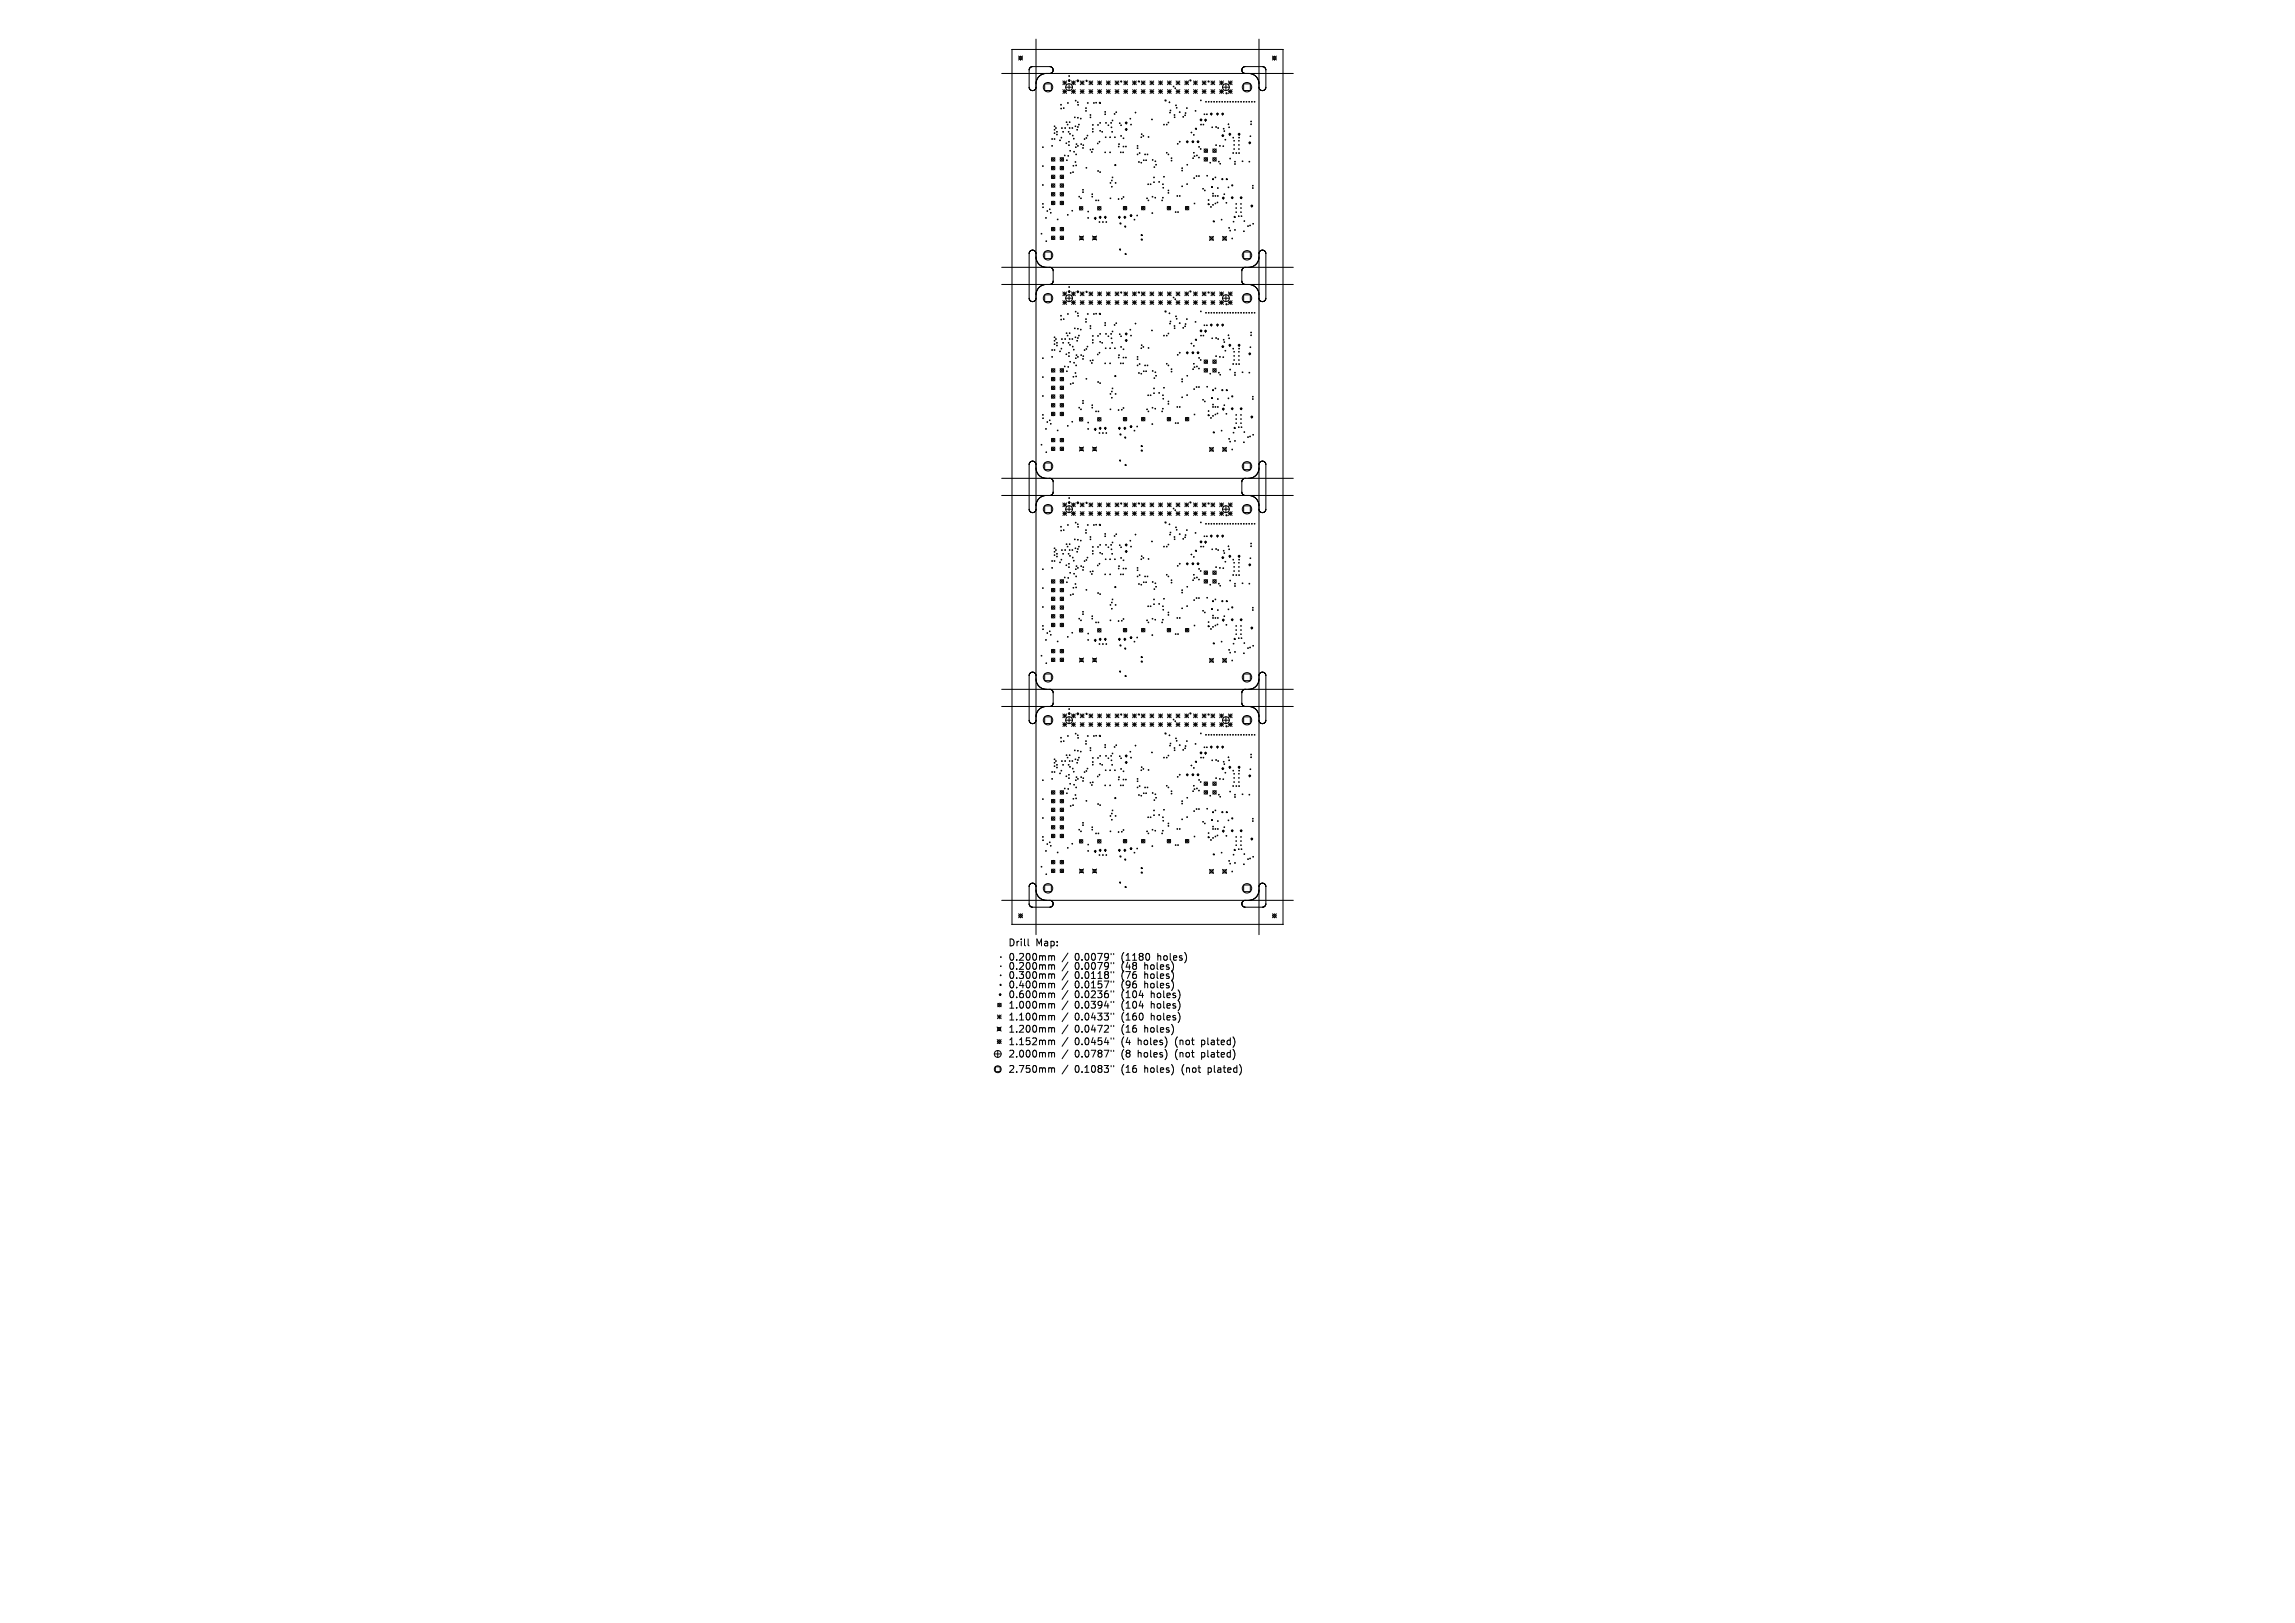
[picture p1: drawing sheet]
<svg xmlns="http://www.w3.org/2000/svg" width="297mm" height="210mm" viewBox="0 0 297 210" stroke-linecap="round" stroke-linejoin="round" font-family="sans-serif">
<defs><g id="words">
<g font-size="1.2">
<text x="130.5" y="122.6">Drill</text>
<text x="130.5" y="124.4">0.200mm</text>
<text x="130.5" y="125.6">0.200mm</text>
<text x="134" y="122.6">Map:</text>
<text x="139.1" y="124.4">0.0079&quot;</text>
<text x="139.1" y="125.6">0.0079&quot;</text>
<text x="145.2" y="124.4">(1180</text>
<text x="145.2" y="125.6">(48</text>
<text x="148.2" y="125.6">holes)</text>
<text x="149.9" y="124.4">holes)</text>
<text x="130.5" y="126.8">0.300mm</text>
<text x="130.5" y="128">0.400mm</text>
<text x="130.5" y="129.3">0.600mm</text>
<text x="130.5" y="130.6">1.000mm</text>
<text x="139.1" y="126.8">0.0118&quot;</text>
<text x="139.1" y="128">0.0157&quot;</text>
<text x="139.1" y="129.3">0.0236&quot;</text>
<text x="139.1" y="130.6">0.0394&quot;</text>
<text x="145.2" y="126.8">(76</text>
<text x="145.2" y="128">(96</text>
<text x="145.2" y="129.3">(104</text>
<text x="145.2" y="130.6">(104</text>
<text x="148.2" y="126.8">holes)</text>
<text x="148.2" y="128">holes)</text>
<text x="149.1" y="129.3">holes)</text>
<text x="149.1" y="130.6">holes)</text>
<text x="130.5" y="132.2">1.100mm</text>
<text x="130.5" y="133.7">1.200mm</text>
<text x="130.5" y="135.4">1.152mm</text>
<text x="130.5" y="137">2.000mm</text>
<text x="139.1" y="132.2">0.0433&quot;</text>
<text x="139.1" y="133.7">0.0472&quot;</text>
<text x="139.1" y="135.4">0.0454&quot;</text>
<text x="139.1" y="137">0.0787&quot;</text>
<text x="145.2" y="132.2">(160</text>
<text x="145.2" y="133.7">(16</text>
<text x="145.2" y="135.4">(4</text>
<text x="145.2" y="137">(8</text>
<text x="147.4" y="135.4">holes)</text>
<text x="147.4" y="137">holes)</text>
<text x="148.2" y="133.7">holes)</text>
<text x="149.1" y="132.2">holes)</text>
<text x="152.3" y="135.4">(not</text>
<text x="152.3" y="137">(not</text>
<text x="155.8" y="135.4">plated)</text>
<text x="155.8" y="137">plated)</text>
<text x="130.5" y="138.9">2.750mm</text>
<text x="139.1" y="138.9">0.1083&quot;</text>
<text x="145.2" y="138.9">(16</text>
<text x="148.2" y="138.9">holes)</text>
<text x="153.1" y="138.9">(not</text>
<text x="156.6" y="138.9">plated)</text>
</g>
</g></defs>
<g fill="none" stroke="#000" stroke-width=".13">
<path d="M129.6 9.5h37.8M131 6.4v113.2M131 6.4h.1M131 6.4h35M131.8 7.5l.3-.2 .2 .2-.2 .3zM131.8 7.3l.5 .5M132.3 7.3l-.5 .5M133.2 11.3h.1M133.2 9v2.3M133.2 9h.1M133.2 11.3v.1M133.2 11.4h.1"/>
<path d="M133.2 11.4v.1M133.2 8.9v.1M133.2 11.5h.1M133.2 8.9h.1M133.3 11.5l.1 .2M133.3 8.8l-.1 .1M133.3 8.8h.1M133.3 8.7v.1M133.3 8.7h.1M133.4 8.7h-.1M133.4 11.7h.1M133.4 8.7h.1"/>
<path d="M133.5 8.6l-.1 .1M133.5 11.7h.1M133.5 8.6h.1M133.6 11.7h.1M133.6 8.6h-.1M133.6 8.6h.1M133.6 8.6h2.3M133.7 11.7h-.1M133.7 11.7h.1M133.8 11.7h-.1M133.8 11.7h.1M133.9 11.7h-.1"/>
<path d="M133.9 11.6v.1M133.9 11.6h.1M134 11.6h-.1M134 11.6h.1M134 11.5v.1M134 11.5h.1M134 11.4v.1M134.1 11.4h-.1M134.1 11.4h.1M134.1 11.3v.1M134.1 11.3h.1M134.1 5.1v115.8"/>
<path d="M134.1 10.8h.1M134.1 10.7v.1M134.1 10.7h.1M134.1 10.6v.1M134.1 10.6h.1M134.1 10.5v.1M134.1 10.5h.1M134.1 10.4v.1M134.1 10.4h.1M134.2 10.4h-.1M134.2 10.4h.1M134.2 10.3v.1"/>
<path d="M134.2 10.3h.1M134.2 10.2v.1M134.2 10.2h.1M134.3 10.1l-.1 .1M134.3 10.1h.1M134.3 10v.1M134.4 10h-.1M134.4 10h.1M134.4 9.9v.1M134.4 9.9h.1M134.5 9.9h-.1M134.5 9.9h.1"/>
<path d="M134.6 9.7l-.1 .2M134.6 9.7h.1M134.8 9.7h-.2M134.8 9.7h.1M134.8 9.6v.1M134.8 9.6h.1M134.9 9.6h-.1M134.9 9.6h.1M134.9 19l.1 .1M135 9.6h-.1M135 19l-.1 .1M135 9.6h.1"/>
<path d="M135.1 9.6h-.1M135.1 9.5v.1M135.1 9.5h.1M135.2 10.9h.9v.8h-.9zM135.2 9.5h-.1M135.2 9.5h.1M135.3 9.5h-.1M135.3 9.5h.1M135.4 9.5h-.1M135.4 9.5h.1M135.9 8.6h.1M135.9 9.5h-.1"/>
<path d="M135.9 9.5h.1M136 8.6h.1M136 9.5h-.1M136 8.6v.1M136 9.5h.1M136 8.7h.1M136.1 8.7h.1M136.1 8.7l.1 .1M136.1 17.9l.1 .1M136.1 18.8l.1 .1M136.2 17.9l-.1 .1M136.2 18.8l-.1 .1"/>
<path d="M136.2 9.3l-.2 .2M136.2 8.8h.1M136.2 8.8v.1M136.2 9.3h.1M136.2 8.9h.1M136.3 9.2l-.1 .1M136.3 8.9h.1M136.3 8.9v.1M136.3 9.2h.1M136.3 9h.1M136.3 9.1v.1M136.3 9.1h.1"/>
<path d="M136.3 9v.1M136.4 16.3l.1 .1M136.4 16.7l.1 .1M136.4 17.2l.1 .1M136.4 17.9l.1 .1M136.5 16.3l-.1 .1M136.5 16.7l-.1 .1M136.5 17.2l-.1 .1M136.5 17.9l-.1 .1M136.6 16.5l.1 .1M136.7 16.5l-.1 .1M136.7 17l.1 .1"/>
<path d="M136.7 17.4l.1 .1M136.8 17l-.1 .1M136.8 17.4l-.1 .1M137.1 18.1l.1 .1M137.2 18.1l-.1 .1M137.2 13.6h.2M137.3 14l.1 .1M137.3 13.5v.1M137.3 17.8l.1 .1M137.4 14l-.1 .1M137.4 16.5l.1 .1M137.4 17.8l-.1 .1"/>
<path d="M137.5 16.5l-.1 .1M137.5 17l.1 .1M137.5 11.6l.5 .5M137.5 10.5l.5 .5M137.5 10.7h.5M137.5 11.8h.5M137.6 13.9l.1 .1M137.6 17l-.1 .1M137.7 13.9l-.1 .1M137.8 10.5v.5M137.8 11.6v.5M137.8 16.5l.1 .1"/>
<path d="M137.9 16.5l-.1 .1M137.9 11.3h.9M138 18.5v.1M138 15.8l.1 .1M138 10.5l-.5 .5M138 11.6l-.5 .5M138.1 15.8l-.1 .1M138.1 16.1l.1 .1M138.1 13.3h.2M138.2 16.1l-.1 .1M138.2 13.3v.1M138.2 17l.1 .1"/>
<path d="M138.3 18.7l.1 .1M138.3 18.3l.1 .1M138.3 9.8l.1 .1M138.3 17l-.1 .1M138.4 10.8v.9M138.4 10.3l.1 .1-.1 .1-.2-.1zM138.4 18.3l-.1 .1M138.4 18.7l-.1 .1M138.4 15.8l.1 .1M138.4 16.5l.1 .1M138.4 9.8l-.1 .1M138.4 17.3l.1 .1"/>
<path d="M138.4 19.5l.1 .1M138.5 15.8l-.1 .1M138.5 16.5l-.1 .1M138.5 17.3l-.1 .1M138.5 19.5l-.1 .1M138.7 10.5l.5 .5M138.7 11.6l.5 .5M138.7 10.7h.5M138.7 11.8h.5M138.7 16.5l.1 .1M138.8 17.5l.1 .1M138.8 16.5l-.1 .1"/>
<path d="M138.9 17.5l-.1 .1M138.9 17.9l.1 .1M138.9 10.5v.5M138.9 11.6v.5M139 19.6v.1M139 17.9l-.1 .1M139 15.1l.1 .1M139.1 15.1l-.1 .1M139.1 16.3l.1 .1M139.2 13v.1M139.2 10.5l-.5 .5M139.2 11.6l-.5 .5"/>
<path d="M139.2 19l.1 .1M139.2 16.3l-.1 .1M139.2 19.9l.1 .1M139.3 19l-.1 .1M139.3 18.6l.1 .1M139.3 19.9l-.1 .1M139.3 10.4l.2-.1 .1 .1-.1 .2zM139.4 16.7v.1M139.4 18.6l-.1 .1M139.4 13.2l.1 .1M139.4 15.2l.1 .1M139.4 16.4l.1 .1"/>
<path d="M139.4 18.8l.1 .1M139.5 13.5l.1 .1M139.5 13.2l-.1 .1M139.5 15.2l-.1 .1M139.5 16.4l-.1 .1M139.5 18.8l-.1 .1M139.6 13.5l-.1 .1M139.6 16.1l.1 .1M139.7 16.1l-.1 .1M139.8 11.6l.5 .5M139.8 10.5l.5 .5M139.8 10.7h.5"/>
<path d="M139.8 11.8h.5M139.8 15.3l.1 .1M139.9 18.6l.1 .1M139.9 15.3l-.1 .1M140 18.6l-.1 .1M140 10.5v.5M140 11.6v.5M140.1 19.1l.1 .1M140.2 18.7v.1M140.2 19.1l-.1 .1M140.3 10.5l-.5 .5M140.3 11.6l-.5 .5"/>
<path d="M140.3 18h.1M140.4 18h-.1M140.5 14h.1M140.5 14.3l.1 .1M140.5 13.9v.2M140.5 10.4h.2v.1h-.2zM140.6 17.8v.1M140.6 14.3l-.1 .1M140.7 17.5l.1 .1M140.7 13.3h.1M140.8 17.5l-.1 .1M140.8 13.3v.1"/>
<path d="M140.9 10.5l.5 .5M140.9 11.6l.5 .5M140.9 10.7h.5M140.9 11.8h.5M141.1 14.8l.1 .1M141.1 15.1l.1 .1M141.1 19.3l.1 .1M141.2 14.8l-.1 .1M141.2 15.1l-.1 .1M141.2 19.3l-.1 .1M141.2 10.5v.5M141.2 11.6v.5"/>
<path d="M141.3 19.6v.1M141.4 16.2h.1M141.4 16.6l.1 .1M141.4 17l.1 .1M141.4 19.3l.1 .1M141.4 10.5l-.5 .5M141.4 11.6l-.5 .5M141.4 16.1v.1M141.5 17l-.1 .1M141.5 16.6l-.1 .1M141.5 19.3l-.1 .1M141.5 13.3l.1 .1"/>
<path d="M141.6 13.3l-.1 .1M141.8 13.2l.1 .1M141.9 13.2l-.1 .1M142 18.5l.1 .1M142 16.2h.2M142.1 10.5l.4 .5M142.1 11.6l.4 .5M142.1 10.7h.4M142.1 11.8h.4M142.1 16.1v.1M142.1 18.5l-.1 .1M142.2 18.3h.2"/>
<path d="M142.3 13.2h.1v.2h-.1zM142.3 18.3v.1M142.3 10.5v.5M142.3 11.6v.5M142.3 15.9h.1M142.3 16.9l.1 .1M142.4 15.9h-.1M142.4 16.9l-.1 .1M142.5 11.6l-.4 .5M142.5 10.5l-.4 .5M142.6 17l.1 .1M142.7 17l-.1 .1"/>
<path d="M143 19.7l.1 .1M143 14.4l.1 .1M143 14.7l.1 .1M143 17.7l.1 .1M143.1 14.4l-.1 .1M143.1 14.7l-.1 .1M143.1 19.7l-.1 .1M143.1 15.9h.1M143.1 17.7l-.1 .1M143.2 15.9h-.1M143.2 11.6l.5 .5M143.2 10.7h.5"/>
<path d="M143.2 11.8h.5M143.2 10.5l.5 .5M143.4 16.2l.1 .1M143.4 10.5v.5M143.4 11.6v.5M143.5 16.2l-.1 .1M143.6 17.7l.1 .1M143.6 19.7l.1 .1M143.7 10.5l-.5 .5M143.7 11.6l-.5 .5M143.7 17.7l-.1 .1M143.7 19.7l-.1 .1"/>
<path d="M143.8 15.9h.1M143.8 16.4l.1 .1M143.9 16.4l-.1 .1M143.9 17l.1 .1M143.9 15.5l.1 .1M144 17l-.1 .1M144 15.5l-.1 .1M144.2 14.7l.1 .1M144.2 17.7l.1 .1M144.3 14.7l-.1 .1M144.3 10.7h.5M144.3 11.8h.5"/>
<path d="M144.3 11.6l.5 .5M144.3 10.5l.5 .5M144.3 17.7l-.1 .1M144.4 14.5l.1 .1M144.5 14.5l-.1 .1M144.6 10.5v.5M144.6 11.6v.5M144.7 18.9l.1 .1M144.8 18.6l.1 .1M144.8 10.5l-.5 .5M144.8 11.6l-.5 .5M144.8 18.9l-.1 .1"/>
<path d="M144.9 18.6l-.1 .1M144.9 15.9v.1M145 19.7l.1 .1M145 10.5h.2v.1h-.2zM145 16.2l.1 .1M145 17.5l.1 .1M145.1 19.7l-.1 .1M145.1 16.2l-.1 .1M145.1 17.5l-.1 .1M145.3 19.7l.1 .1M145.3 17.9h.1M145.3 18.9l.1 .1"/>
<path d="M145.4 19.7l-.1 .1M145.4 17.9h-.1M145.4 18.9l-.1 .1M145.4 10.7h.5M145.4 11.8h.5M145.4 11.6l.5 .5M145.4 10.5l.5 .5M145.6 16.7l.1-.1 .2 .1-.2 .2zM145.7 18.9v.1M145.7 10.5v.5M145.7 11.6v.5M145.7 15.8l.2 .1-.2 .1-.1-.1z"/>
<path d="M145.9 11.6l-.5 .5M145.9 10.5l-.5 .5M146.2 15.3l.1 .1M146.3 15.3l-.1 .1M146.3 16.1l.1 .1M146.4 16.1l-.1 .1M146.6 10.7h.5M146.6 11.8h.5M146.6 11.6l.5 .5M146.6 10.5l.5 .5M146.8 10.5v.5M146.8 11.6v.5"/>
<path d="M146.9 14.6h.1M146.9 14.5v.1M147.1 10.5l-.5 .5M147.1 11.6l-.5 .5M147.2 19.9l.1 .1M147.2 18.8l.1 .1M147.2 19.1l.1 .1M147.3 18.8l-.1 .1M147.3 19.1l-.1 .1M147.3 19.9l-.1 .1M147.3 10.5h.1v.1h-.1zM147.4 19.8l.1 .1"/>
<path d="M147.5 19.8l-.1 .1M147.7 17.7v.1M147.7 10.7h.5M147.7 11.8h.5M147.7 11.6l.5 .5M147.7 10.5l.5 .5M147.7 17.3l.1 .1M147.8 17.3l-.1 .1M147.9 17.5l.1 .1M147.9 10.5v.5M147.9 11.6v.5M148 17.5l-.1 .1"/>
<path d="M148.1 19.9l.1 .1M148.2 10.5l-.5 .5M148.2 11.6l-.5 .5M148.2 19.9l-.1 .1M148.5 19.9v.1M148.6 17.7l.1 .1M148.7 17.7l-.1 .1M148.8 10.7h.5M148.8 11.8h.5M148.8 11.6l.5 .5M148.8 10.5l.5 .5M149 15.5h.1"/>
<path d="M149.1 10.5v.5M149.1 11.6v.5M149.1 15.4v.1M149.3 10.5l-.5 .5M149.3 11.6l-.5 .5M149.9 10.7h.5M149.9 11.8h.5M149.9 11.6l.5 .5M149.9 10.5l.5 .5M150.2 10.5v.5M150.2 11.6v.5M150.4 11.6l-.5 .5"/>
<path d="M150.4 10.5l-.5 .5M150.6 16.1l.1 .1M150.7 16.1l-.1 .1M150.8 12.9h.1v.2h-.1zM150.9 16.1l.1 .1M150.9 19.7l.1 .1M151 16.1l-.1 .1M151 19.7l-.1 .1M151.1 10.7h.5M151.1 11.8h.5M151.1 11.6l.5 .5M151.1 10.5l.5 .5"/>
<path d="M151.2 19.9l.1 .1M151.2 15.8l.1 .1M151.3 15.8l-.1 .1M151.3 19.9l-.1 .1M151.3 13.2h.1M151.3 10.5v.5M151.3 11.6v.5M151.3 13.2v.1M151.4 14.5l.1 .1M151.4 14.3h.1M151.5 14.5l-.1 .1M151.5 14.3h-.1"/>
<path d="M151.6 10.5l-.5 .5M151.6 11.6l-.5 .5M151.8 11.1l.1 .1M151.9 11.1l-.1 .1M152 14.8v.1M152 15.1l.1 .1M152.1 15.1l-.1 .1M152.1 11.4v.1M152.1 13.6l.1 .1M152.2 10.7h.5M152.2 11.8h.5M152.2 11.6l.5 .5"/>
<path d="M152.2 10.5l.5 .5M152.2 13.6l-.1 .1M152.2 13.9l.1 .1M152.3 13.9l-.1 .1M152.4 18.6l.1 .1M152.4 10.5v.5M152.4 11.6v.5M152.5 18.6l-.1 .1M152.6 18.3h.1M152.6 14.5h.1M152.7 14.4v.2M152.7 18.3v.1"/>
<path d="M152.7 10.5l-.5 .5M152.7 11.6l-.5 .5M153.1 15.1l.1 .1M153.2 15.1l-.1 .1M153.3 14.9l.1 .1M153.3 10.7h.5M153.3 11.8h.5M153.3 11.6l.5 .5M153.3 10.5l.5 .5M153.4 14.6l.1 .1M153.4 14.9l-.1 .1M153.5 14.6l-.1 .1"/>
<path d="M153.5 18.3l.2-.1 .1 .1-.1 .2zM153.5 13.9l.1 .1M153.6 10.5v.5M153.6 11.6v.5M153.6 13.9l-.1 .1M153.8 10.5l-.5 .5M153.8 11.6l-.5 .5M154 10.3h.1v.2h-.1zM154.1 17.1h.2M154.2 17.1v.1M154.2 18.3l.2-.1 .1 .1-.1 .2zM154.5 17.4v.1"/>
<path d="M154.5 19.7v.1M154.5 10.7h.4M154.5 11.8h.4M154.5 11.6l.4 .5M154.5 10.5l.4 .5M154.7 14.3l.1 .1M154.7 16.6h.1v.1h-.1zM154.7 10.5v.5M154.7 11.6v.5M154.8 14.3l-.1 .1M154.9 18.3l.1-.1 .2 .1-.2 .2zM154.9 10.5l-.4 .5"/>
<path d="M154.9 11.6l-.4 .5M155.1 19l.1 .1M155.2 19l-.1 .1M155.3 19.2l.1 .1M155.4 12.9v.1M155.4 16.1l.1 .1M155.4 15.4l.2 .1-.2 .1-.1-.1zM155.4 19.2l-.1 .1M155.5 16.1l-.1 .1M155.6 10.7h.5M155.6 11.8h.5M155.6 11.6l.5 .5"/>
<path d="M155.6 10.5l.5 .5M155.7 16.1l.1 .1M155.8 16.1l-.1 .1M155.8 14.7l.1 .1M155.8 19.3l.5 .4M155.8 10.5v.5M155.8 11.6v.5M155.9 14.7l-.1 .1M156 15.4l.1 .1-.1 .2-.1-.2zM156 13.1l.1 .1M156.1 10.5l-.5 .5M156.1 11.6l-.5 .5"/>
<path d="M156.1 13.1l-.1 .1M156.1 14.7l.1 .1M156.2 14.7l-.1 .1M156.3 19.3l-.5 .4M156.3 10.5h.2v.1h-.2zM156.4 13.1l.1 .1M156.5 13.1l-.1 .1M156.7 10.7h.5M156.7 11.8h.5M156.7 11.6l.5 .5M156.7 10.5l.5 .5M156.7 13.1l.1 .1"/>
<path d="M156.8 14.6l.1 .1-.1 .2-.2-.2zM156.8 13.1l-.1 .1M156.8 16.4l.1 .1M156.9 16.4l-.1 .1M157 19.3l.4 .4M157 10.5v.5M157 11.6v.5M157.1 13.1l.1 .1M157.2 13.1l-.1 .1M157.2 10.5l-.5 .5M157.2 11.6l-.5 .5M157.3 16.4l.1 .1"/>
<path d="M157.3 18.7l.1 .1M157.4 19.3l-.4 .4M157.4 13.1l.1 .1M157.4 14.7l.2-.1 .1 .1-.1 .2zM157.4 16.4l-.1 .1M157.4 18.7l-.1 .1M157.5 13.1l-.1 .1M157.6 16.5l.1 .1M157.7 16.5l-.1 .1M157.8 13.1l.1 .1M157.8 18.8l.1 .1M157.8 10.7h.5"/>
<path d="M157.8 11.8h.5M157.8 11.6l.5 .5M157.8 10.5l.5 .5M157.9 13.1l-.1 .1M157.9 18.8l-.1 .1M158.1 10.5v.5M158.1 11.6v.5M158.1 14.7l.1-.1 .2 .1-.2 .2zM158.1 17.5l.1-.1 .2 .1-.2 .2zM158.1 13.1l.1 .1M158.2 11.3h.9M158.2 13.1l-.1 .1"/>
<path d="M158.3 18.9l.1 .1M158.3 16.6l.1 .1M158.3 11.6l-.5 .5M158.3 10.5l-.5 .5M158.4 18.9l-.1 .1M158.4 16.6l-.1 .1M158.4 16.9l.1 .1M158.5 13.1l.1 .1M158.5 16.9l-.1 .1M158.5 18l.1 .1M158.6 13.1l-.1 .1M158.6 18l-.1 .1"/>
<path d="M158.6 10.8v.9M158.7 12h.1v.1h-.1zM158.8 13.1l.1 .1M158.9 13.1l-.1 .1M158.9 16.1h.1M159 10.5l.5 .5M159 10.7h.5M159 11.8h.5M159 11.6l.5 .5M159 16v.1M159 16.4l.1 .1M159.1 16.4l-.1 .1"/>
<path d="M159.2 17.2l.1 .2-.1 .1-.2-.1zM159.2 13.1l.1 .1M159.2 10.5v.5M159.2 11.6v.5M159.3 13.1l-.1 .1M159.5 10.5l-.5 .5M159.5 11.6l-.5 .5M159.5 13.1l.1 .1M159.5 19.8h.1M159.6 17.8v.1M159.6 13.1l-.1 .1M159.6 19.8h-.1"/>
<path d="M159.9 13.1l.1 .1M160 19.8v.1M160 13.1l-.1 .1M160.2 13.1l.1 .1M160.3 13.1l-.1 .1M160.3 17.8l.1 .1M160.3 19.8l.1 .1M160.4 17.2l.1 .2-.1 .1-.2-.1zM160.4 17.8l-.1 .1M160.4 19.8l-.1 .1M160.6 13.1l.1 .1M160.7 13.1l-.1 .1"/>
<path d="M160.7 9.1h.1M160.7 9v.1M160.7 9h.1M160.7 9.1v.1M160.7 9.2h.1M160.7 8.9v.1M160.7 9.2l.1 .1M160.7 8.9h.1M160.8 8.9h-.1M160.8 8.9h.1M160.8 9.3h.1M160.8 8.8v.1"/>
<path d="M160.8 9.3l.2 .2M160.8 8.8h.1M160.9 8.7l-.1 .1M160.9 8.7h.1M160.9 13.1l.1 .1M160.9 10.9h.9v.8h-.9zM161 8.7h-.1M161 8.7h.1M161 9.5h.1M161 8.6v.1M161 13.1l-.1 .1M161 8.6h.1"/>
<path d="M161.1 8.6h-.1M161.1 9.5h.1M161.1 8.6h.1M161.3 13.1l.1 .1M161.4 13.1l-.1 .1M161.6 9.5h.1M161.6 18.5l.1-.2 .2 .2-.2 .1zM161.6 13.1l.1 .1M161.7 9.5h.1M161.7 13.1l-.1 .1M161.8 17.6l.1 .1M161.8 9.5h.1"/>
<path d="M161.8 16.1h.2M161.9 9.5h.1M161.9 17.6l-.1 .1M161.9 15.7l.1 .1M161.9 16v.1M161.9 9.5v.1M161.9 9.6h.1M162 15.7l-.1 .1M162 13.1l.1 .1M162 9.6h.1M162.1 13.1l-.1 .1M162.1 9.6h.1"/>
<path d="M162.2 9.6h.1M162.2 9.6v.1M162.2 9.7h.1M162.2 9.7h.2M162.3 13.1l.1 .1M162.4 9.7h.1M162.4 9.7l.1 .2M162.4 13.1l-.1 .1M162.5 9.9h.1M162.6 9.9h.1M162.6 9.9v.1M162.6 10h.1"/>
<path d="M162.7 10v.1M162.7 10.1h.1M162.7 10.1l.1 .1M162.8 10.2h.1M162.8 10.2v.1M162.8 10.3h.1M162.8 10.3v.1M162.8 10.4h.1M162.9 10.4h.1M162.9 10.4v.1M162.9 10.5h.1M162.9 10.5v.1"/>
<path d="M162.9 10.6h.1M162.9 10.6v.1M162.9 10.7h.1M162.9 10.7v.1M162.9 10.8h.1M162.9 5.1v115.8M162.9 11.3h.1M162.9 11.3v.1M162.9 11.4h.1M163 11.4v.1M163 11.5h.1M163 11.5v.1"/>
<path d="M163 11.6h.1M163.1 11.6h.1M163.1 11.6v.1M163.1 11.7h.1M163.2 11.7h.1M163.3 11.7h.1M163.4 11.7h.1M163.4 8.6h.1M163.4 8.6h-2.3M163.5 8.6h.1M163.5 11.7h-.1M163.5 11.7h.1"/>
<path d="M163.5 8.6l.1 .1M163.6 8.7h.1M163.6 11.7h-.1M163.6 11.7h.1M163.7 8.7h.1M163.7 8.7v.1M163.7 8.8h.1M163.7 11.5l-.1 .2M163.7 8.8l.1 .1M163.8 11.5h-.1M163.8 11.5h.1M163.8 8.9h.1"/>
<path d="M163.8 8.9v.1M163.8 11.4v.1M163.8 11.4h.1M163.8 9h.1M163.8 11.3v.1M163.8 11.3h.1M163.8 9v2.3M164.7 7.5l.2-.2 .3 .2-.3 .3zM164.7 7.3l.5 .5M165.2 7.3l-.5 .5M166 6.4h.1M166 6.4v113.2"/>
<path d="M129.6 34.6h37.8M129.6 36.8h37.8M133.2 32.8v5.8M133.2 38.6h.1M133.2 32.8h.1M133.2 38.6v.1M133.2 32.7v.1M133.2 38.7h.1M133.2 32.7h.1M133.2 38.7v.1M133.2 38.8h.1M133.2 32.6v.1"/>
<path d="M133.2 32.6h.1M133.3 38.8l.1 .2M133.3 32.6h-.1M133.4 39h.1M133.4 32.4l-.1 .2M133.4 32.4h.1M133.5 32.4h-.1M133.5 39h.1M133.5 32.4h.1M133.6 39h.1M133.6 32.4h-.1M133.6 32.4h.1"/>
<path d="M133.7 39h-.1M133.7 32.4h.1M133.7 39h.1M133.8 32.4h.1M133.8 39h-.1M133.8 39h.1M133.9 32.4h.1M133.9 39h-.1M133.9 32.4v.1M133.9 38.9v.1M133.9 32.5h.1M133.9 38.9h.1"/>
<path d="M134 38.9h-.1M134 32.5h.1M134 38.9h.1M134 32.5v.1M134 38.8v.1M134 32.6h.1M134 38.8h.1M134 32.6v.1M134 38.7v.1M134 32.7h.1M134.1 32.7h.1M134.1 38.7h-.1"/>
<path d="M134.1 38.7h.1M134.1 32.7v.1M134.1 38.6v.1M134.1 32.8h.1M134.1 38.6h.1M134.1 33.3h.1M134.1 38.1h.1M134.1 33.3v.1M134.1 33.4h.1M134.1 38v.1M134.1 38h.1M134.1 33.4v.1"/>
<path d="M134.1 33.5h.1M134.1 33.5v.1M134.1 33.6h.1M134.1 33.6v.1M134.1 33.7h.1M134.2 33.7h.1M134.2 33.7v.1M134.2 37.6l-.1 .4M134.2 33.8h.1M134.2 37.6h.1M134.2 37.5v.1M134.2 33.8v.1"/>
<path d="M134.2 37.5h.1M134.2 33.9h.1M134.2 33.9l.1 .1M134.3 37.4l-.1 .1M134.3 34h.1M134.3 37.4h.1M134.3 34v.1M134.3 37.3v.1M134.3 34.1h.1M134.4 34.1h.1M134.4 37.3h-.1M134.4 37.3h.1"/>
<path d="M134.4 34.1v.1M134.4 34.2h.1M134.5 37.2l-.1 .1M134.5 34.2h.1M134.5 37.2h.1M134.5 34.2l.1 .1M134.6 37.1l-.1 .1M134.6 37.1h.1M134.6 34.3v.1M134.6 37v.1M134.6 34.4h.2M134.7 30.2l.1 .1"/>
<path d="M134.8 37h-.2M134.8 34.4h.1M134.8 37h.1M134.8 34.4v.1M134.8 36.9v.1M134.8 34.5h.1M134.8 36.9h.1M134.8 30.2l-.1 .1M134.9 36.9h-.1M134.9 34.5h.1M134.9 36.9h.1M134.9 21.4l.1 .1"/>
<path d="M134.9 23.9l.1 .1M134.9 26.3l.1 .1M134.9 26.8l.1 .1M135 36.9h-.1M135 34.5h.1M135 21.4l-.1 .1M135 23.9l-.1 .1M135 26.3l-.1 .1M135 36.9h.1M135 26.8l-.1 .1M135.1 36.9h-.1M135.1 34.5h.1"/>
<path d="M135.1 36.9h.1M135.1 34.5v.1M135.1 36.8v.1M135.1 34.6h.1M135.1 36.8h.1M135.2 32.6h.9v.9h-.9zM135.2 38.2h.9v.8h-.9zM135.2 36.8h-.1M135.2 34.6h.1M135.2 36.8h.1M135.3 36.8h-.1M135.3 34.6h.1"/>
<path d="M135.3 36.8h.1M135.3 28.2h.1M135.4 31.2v.1M135.4 36.8h-.1M135.4 34.6h.1M135.4 28.2h-.1M135.4 36.8h.1M135.5 27.3l.1 .1M135.6 27.3l-.1 .1M135.8 27l.1 .1M135.8 34.6h.1M135.9 34.6h.1"/>
<path d="M135.9 36.8h-.1M135.9 36.8h.1M135.9 27l-.1 .1M135.9 27.5l.1 .1M136 36.8h-.1M136 36.8h.1M136 34.6h.1M136 34.6l.2 .2M136 27.5l-.1 .1M136.1 36.8h-.1M136.1 23.8l.4 .4M136.1 22.7l.4 .4"/>
<path d="M136.1 20.4l.4 .4M136.1 21.5l.4 .5M136.1 24.9l.4 .5M136.1 26l.4 .5M136.1 29.4l.4 .5M136.1 30.6l.4 .4M136.1 36.7v.1M136.1 36.7h.1M136.2 36.6l-.1 .1M136.2 34.8h.1M136.2 36.6h.1M136.2 34.8l.1 .1"/>
<path d="M136.3 36.5l-.1 .1M136.3 34.9h.1M136.3 36.5h.1M136.3 34.9v1.5M136.3 36.4v.1M136.3 36.4h.1M136.5 20.4l-.4 .4M136.5 24.9l-.4 .5M136.5 23.8l-.4 .4M136.5 30.6l-.4 .4M136.5 21.5l-.4 .5M136.5 22.7l-.4 .4"/>
<path d="M136.5 26l-.4 .5M136.5 29.4l-.4 .5M136.8 28.4h.1M136.9 28.4h-.1M137.2 24.9l.4 .5M137.2 23.8l.4 .4M137.2 20.4l.4 .4M137.2 21.5l.4 .5M137.2 26l.4 .5M137.2 30.6l.4 .4M137.2 22.7l.4 .4M137.2 29.4l.4 .5"/>
<path d="M137.5 38.9l.5 .5M137.5 37.8l.5 .5M137.5 38h.5M137.5 39.1h.5M137.6 23.8l-.4 .4M137.6 22.7l-.4 .4M137.6 30.6l-.4 .4M137.6 29.4l-.4 .5M137.6 20.4l-.4 .4M137.6 21.5l-.4 .5M137.6 24.9l-.4 .5M137.6 26l-.4 .5"/>
<path d="M137.7 20.1l.1 .1M137.8 37.8v.5M137.8 38.9v.5M137.8 20.1l-.1 .1M137.9 38.6h.9M138 20.7l.1 .1M138 37.8l-.5 .5M138 38.9l-.5 .5M138.1 20.7l-.1 .1M138.1 27.8h.1M138.2 20.1l.1 .1M138.2 27.8h-.1"/>
<path d="M138.2 37.7l.2-.1 .1 .1-.1 .2zM138.3 20.1l-.1 .1M138.3 37.1l.1 .1M138.4 38.1v.9M138.4 37.1l-.1 .1M138.5 22.3l.1 .1M138.6 22.3l-.1 .1M138.7 37.8l.5 .5M138.7 38.9l.5 .5M138.7 38h.5M138.7 39.1h.5M138.7 27.2l.1 .1"/>
<path d="M138.8 27.2l-.1 .1M138.8 22.2l.1 .1M138.9 21.4l.1 .1M138.9 22.2l-.1 .1M138.9 37.8v.5M138.9 38.9v.5M139 21.4l-.1 .1M139.1 20.9l.1 .1M139.2 38.9l-.5 .5M139.2 37.8l-.5 .5M139.2 20.9l-.1 .1M139.2 21.4h.1"/>
<path d="M139.3 21.4h-.1M139.5 37.6l.1 .1-.1 .2-.2-.2zM139.6 25.4l.1 .1M139.7 26.7l.4 .5M139.7 30.5l.5 .6M139.7 25.4l-.1 .1M139.8 30.6h.3v.4h-.3zM139.8 38.9l.5 .5M139.8 37.8l.5 .5M139.8 38h.5M139.8 39.1h.5M139.8 25.6l.1 .1"/>
<path d="M139.9 25.6l-.1 .1M140 37.8v.5M140 38.9v.5M140.1 24.5l.1 .1M140.1 24.8l.1 .1M140.1 26.7l-.4 .5M140.2 24.8l-.1 .1M140.2 24.5l-.1 .1M140.2 30.5l-.5 .6M140.3 37.8l-.5 .5M140.3 38.9l-.5 .5M140.5 37.7h.2v.1h-.2z"/>
<path d="M140.6 21.7v.1M140.8 28.2h.1M140.8 27.3l.1 .1M140.8 28.1v.2M140.9 27.3l-.1 .1M140.9 37.8l.5 .5M140.9 38.9l.5 .5M140.9 38h.5M140.9 39.1h.5M141.2 37.8v.5M141.2 38.9v.5M141.3 25.1l.1 .1"/>
<path d="M141.3 25.4l.1 .1M141.4 30.5l.5 .6M141.4 25.1l-.1 .1M141.4 25.4l-.1 .1M141.4 37.8l-.5 .5M141.4 38.9l-.5 .5M141.5 30.6h.3v.4h-.3zM141.6 28.2l.1-.1 .2 .1-.2 .2zM141.8 25.9l.1 .1M141.9 25.9l-.1 .1M141.9 30.5l-.5 .6M142 26.7l.5 .5"/>
<path d="M142 22.1h.2M142.1 38.9l.4 .5M142.1 37.8l.4 .5M142.1 38h.4M142.1 39.1h.4M142.1 25.9l.1 .1M142.1 22.1v.1M142.2 25.9l-.1 .1M142.2 28.7l.1 .1M142.3 37.8v.5M142.3 38.9v.5M142.3 22.2l.1 .1"/>
<path d="M142.3 28.7l-.1 .1M142.4 28l.1 .1-.1 .1-.2-.1zM142.4 22.2l-.1 .1M142.5 26.7l-.5 .5M142.5 38.9l-.4 .5M142.5 37.8l-.4 .5M142.7 28.7l.1 .1M142.8 28.7l-.1 .1M143 28l.2 .1-.2 .1-.1-.1zM143.1 28.7l.1 .1M143.2 38.9l.5 .5M143.2 38h.5"/>
<path d="M143.2 39.1h.5M143.2 37.8l.5 .5M143.2 28.7l-.1 .1M143.4 37.8v.5M143.4 38.9v.5M143.7 23.6l.1 .1M143.7 25.6l.1 .1M143.7 37.8l-.5 .5M143.7 38.9l-.5 .5M143.8 23.6l-.1 .1M143.8 25.6l-.1 .1M143.8 24.1l.1 .1"/>
<path d="M143.8 23.3l.1 .1M143.9 22.9l.1 .1M143.9 23.3l-.1 .1M143.9 24.1l-.1 .1M144 22.9l-.1 .1M144.3 21.3h.1v.1h-.1zM144.3 38h.5M144.3 39.1h.5M144.3 38.9l.5 .5M144.3 37.8l.5 .5M144.3 23.6l.1 .1M144.4 23.6l-.1 .1"/>
<path d="M144.6 37.8v.5M144.6 38.9v.5M144.7 25.8h.1M144.8 25.7v.1M144.8 38.9l-.5 .5M144.8 37.8l-.5 .5M144.9 28l.1 .1-.1 .1-.2-.1zM144.9 32.2h.1v.1h-.1zM144.9 28.8h.2v.2h-.2zM145 37.8h.2v.1h-.2zM145.1 25.7l.1 .1M145.2 25.7l-.1 .1"/>
<path d="M145.3 25.4l.1 .1M145.4 26.7l.4 .5M145.4 25.4l-.1 .1M145.4 38h.5M145.4 39.1h.5M145.4 38.9l.5 .5M145.4 37.8l.5 .5M145.6 29.2h.1v.2h-.1zM145.6 28l.1 .1-.1 .1-.2-.1zM145.6 32.8h.1v.1h-.1zM145.7 37.8v.5M145.7 38.9v.5"/>
<path d="M145.8 26.7l-.4 .5M145.9 37.8l-.5 .5M145.9 38.9l-.5 .5M146.4 27.8l.1 .1-.1 .1-.2-.1zM146.6 37.8l.5 .5M146.6 38h.5M146.6 39.1h.5M146.6 38.9l.5 .5M146.8 28.4l.1 .1M146.8 37.8v.5M146.8 38.9v.5M146.9 28.4l-.1 .1"/>
<path d="M147.1 37.8l-.5 .5M147.1 38.9l-.5 .5M147.1 27.8l.1 .1M147.2 27.8l-.1 .1M147.3 37.8h.1v.1h-.1zM147.3 20.9l.1 .1M147.4 20.9l-.1 .1M147.7 21v.1M147.7 30.4h.1v.1h-.1zM147.7 30.9h.1v.2h-.1zM147.7 38.9l.5 .5M147.7 38h.5"/>
<path d="M147.7 39.1h.5M147.7 37.8l.5 .5M147.7 26.7l.5 .5M147.9 37.8v.5M147.9 38.9v.5M148 20.7l.1 .1M148.1 20.7l-.1 .1M148.2 26.7l-.5 .5M148.2 37.8l-.5 .5M148.2 38.9l-.5 .5M148.3 20.7l.1 .1M148.4 20.7l-.1 .1"/>
<path d="M148.4 25.6l.1 .1M148.5 25.6l-.1 .1M148.5 23.8l.1 .1M148.6 25.9l.1 .1M148.6 23.8l-.1 .1M148.7 25.9l-.1 .1M148.8 37.8l.5 .5M148.8 38h.5M148.8 39.1h.5M148.8 38.9l.5 .5M148.9 23.8v.1M149.1 27.6h.1"/>
<path d="M149.1 37.8v.5M149.1 38.9v.5M149.1 25.4l.1 .1M149.1 20.6l.1 .1M149.1 27.5v.1M149.2 25.4l-.1 .1M149.2 20.6l-.1 .1M149.3 22.9l.1 .1M149.3 23.5l.1 .1M149.3 37.8l-.5 .5M149.3 38.9l-.5 .5M149.3 21.6l.1 .1"/>
<path d="M149.4 22.9l-.1 .1M149.4 23.5l-.1 .1M149.4 21.6l-.1 .1M149.5 25.5l.1 .1M149.5 20.8l.1 .1M149.6 25.5l-.1 .1M149.6 20.8l-.1 .1M149.6 21.3l.1 .1M149.7 21.3l-.1 .1M149.9 38.9l.5 .5M149.9 38h.5M149.9 39.1h.5"/>
<path d="M149.9 37.8l.5 .5M150 23.5l.1 .1M150.1 23.5l-.1 .1M150.2 37.8v.5M150.2 38.9v.5M150.4 25.9v.1M150.4 38.9l-.5 .5M150.4 37.8l-.5 .5M150.4 25.5l.1 .1M150.5 23.8v.1M150.5 24.2l.1 .1M150.5 25.5l-.1 .1"/>
<path d="M150.6 22.8l.1 .1M150.6 24.2l-.1 .1M150.7 22.8l-.1 .1M151.1 26.7l.4 .5M151.1 38h.5M151.1 39.1h.5M151.1 38.9l.5 .5M151.1 37.8l.5 .5M151.2 24.9l.1 .1M151.2 24.6l.1 .1M151.3 24.6l-.1 .1M151.3 24.9l-.1 .1"/>
<path d="M151.3 37.8v.5M151.3 38.9v.5M151.5 26.7l-.4 .5M151.6 37.8l-.5 .5M151.6 20.4l.1 .1M151.6 20.7l.1 .1M151.6 38.9l-.5 .5M151.7 20.4l-.1 .1M151.7 20.7l-.1 .1M151.8 38.5h.1M151.9 38.5h-.1M152.1 38.7v.1"/>
<path d="M152.1 27.4l.1 .1M152.2 27.4l-.1 .1M152.2 38h.5M152.2 39.1h.5M152.2 38.9l.5 .5M152.2 37.8l.5 .5M152.3 25.3l.1 .1M152.4 25.3l-.1 .1M152.4 27.4l.1 .1M152.4 37.8v.5M152.4 38.9v.5M152.5 27.4l-.1 .1"/>
<path d="M152.6 25.3l.1 .1M152.7 37.8l-.5 .5M152.7 38.9l-.5 .5M152.7 25.3l-.1 .1M152.9 22l.1 .1M152.9 21.7l.1 .1M152.9 24.1l.1 .1M153 22l-.1 .1M153 21.7l-.1 .1M153 24.1l-.1 .1M153.3 38h.5M153.3 39.1h.5"/>
<path d="M153.3 38.9l.5 .5M153.3 37.8l.5 .5M153.4 26.7l.5 .5M153.6 37.8v.5M153.6 38.9v.5M153.6 23.8l.1 .1M153.6 21.3l.1 .1M153.7 23.8l-.1 .1M153.7 21.3l-.1 .1M153.8 37.8l-.5 .5M153.8 38.9l-.5 .5M153.9 26.7l-.5 .5"/>
<path d="M154 37.6h.1v.2h-.1zM154.4 20.4l.1 .1M154.5 20.4l-.1 .1M154.5 38h.4M154.5 39.1h.4M154.5 38.9l.4 .5M154.5 37.8l.4 .5M154.5 23l.1 .1M154.5 26.3l.1 .1M154.5 20.2h.1M154.6 23l-.1 .1M154.6 20.2h-.1"/>
<path d="M154.6 26.3l-.1 .1M154.7 37.8v.5M154.7 38.9v.5M154.8 22.7l.1 .1M154.8 20.1l.1 .1M154.9 22.7l-.1 .1M154.9 20.1l-.1 .1M154.9 37.8l-.4 .5M154.9 38.9l-.4 .5M155.1 20.3l.1 .1M155.1 22.7l.1 .1M155.2 20.3l-.1 .1"/>
<path d="M155.2 22.7l-.1 .1M155.6 38h.5M155.6 39.1h.5M155.6 38.9l.5 .5M155.6 37.8l.5 .5M155.6 24.4l.1 .1M155.7 24.4l-.1 .1M155.8 20.4l.5 .4M155.8 37.8v.5M155.8 38.9v.5M155.9 24.6l.1 .1M156 24.6l-.1 .1"/>
<path d="M156.1 37.8l-.5 .5M156.1 38.9l-.5 .5M156.2 22.7l.1 .1M156.3 22.7l-.1 .1M156.3 20.4l-.5 .4M156.3 37.8h.2v.1h-.2zM156.3 26.4h.2v.1h-.2zM156.4 25.8v.1M156.5 30.6l.5 .5M156.6 21l.1 .1M156.6 30.7h.4v.3h-.4zM156.7 21l-.1 .1"/>
<path d="M156.7 26.7l.1 .1M156.7 38h.5M156.7 39.1h.5M156.7 38.9l.5 .5M156.7 37.8l.5 .5M156.8 26.7l-.1 .1M156.8 24.1h.1v.2h-.1zM156.9 23.1h.1v.1h-.1zM156.9 25l.1 .1M156.9 25.3l.1 .1M156.9 26.5l.1 .1M157 20.4l.4 .4"/>
<path d="M157 37.8v.5M157 38.9v.5M157 28.6h.1v.1h-.1zM157 26.5l-.1 .1M157 25l-.1 .1M157 25.3l-.1 .1M157 30.6l-.5 .5M157.2 37.8l-.5 .5M157.2 38.9l-.5 .5M157.2 26.3l.1 .1M157.2 25.3l.1 .1M157.2 22.9l.1 .1"/>
<path d="M157.3 25.3l-.1 .1M157.3 22.9l-.1 .1M157.3 26.3l-.1 .1M157.4 20.4l-.4 .4M157.5 26.2h.1M157.6 24.3v.1M157.6 25.3v.1M157.6 26.2h-.1M157.7 20.9l.1 .1M157.8 20.9l-.1 .1M157.8 37.8l.5 .5M157.8 38.9l.5 .5"/>
<path d="M157.8 38h.5M157.8 39.1h.5M157.9 21.1l.1 .1M158 21.1l-.1 .1M158 28.4l.1 .1M158.1 37.8v.5M158.1 38.9v.5M158.1 23.1h.1v.1h-.1zM158.1 28.4l-.1 .1M158.2 30.6l.5 .5M158.2 38.6h.9M158.3 30.7h.4v.3h-.4z"/>
<path d="M158.3 25.5l.1 .1-.1 .2-.1-.2zM158.3 38.9l-.5 .5M158.3 37.8l-.5 .5M158.4 25.1l.1 .1M158.5 25.1l-.1 .1M158.6 38.1v.9M158.7 39.3h.1v.1h-.1zM158.7 26.2l.1 .1M158.7 23.1h.1v.1h-.1zM158.7 30.6l-.5 .5M158.8 26.2l-.1 .1M158.9 24.2l.1 .1"/>
<path d="M159 38.9l.5 .5M159 37.8l.5 .5M159 38h.5M159 39.1h.5M159 24.2l-.1 .1M159 29.4l.1 .1M159.1 29.4l-.1 .1M159.2 20.5v.1M159.2 29.8v.1M159.2 37.8v.5M159.2 38.9v.5M159.4 23.9h.1v.1h-.1z"/>
<path d="M159.4 30.8l.1 .1M159.5 37.8l-.5 .5M159.5 38.9l-.5 .5M159.5 25.4l.1 .2-.1 .1-.2-.1zM159.5 30.8l-.1 .1M159.6 28.6l.1 .1M159.7 28.6l-.1 .1M159.7 28h.1v.1h-.1zM159.8 21.2l.1 .1M159.8 20.9l.1 .1M159.8 29.7l.1 .1M159.9 20.9l-.1 .1"/>
<path d="M159.9 21.2l-.1 .1M159.9 29.7l-.1 .1M160.3 27.9l.1 .1M160.4 27.9l-.1 .1M160.6 25.4l.2 .2-.2 .1-.1-.1zM160.6 27.9l.1 .1M160.7 27.9l-.1 .1M160.7 36.4h.1M160.7 36.4v.1M160.7 36.5h.1M160.7 34.9v1.5M160.7 34.9h.1"/>
<path d="M160.7 36.5l.1 .1M160.8 36.6h.1M160.8 20.8v.1M160.8 34.8l-.1 .1M160.8 34.8h.1M160.8 36.6l.1 .1M160.9 36.7h.1M160.9 36.7v.1M160.9 29.9l.1 .1M160.9 32.6h.9v.9h-.9zM160.9 38.2h.9v.8h-.9zM160.9 36.8h.1"/>
<path d="M161 36.8h.1M161 34.6l-.2 .2M161 28.6l.1 .1M161 34.6h.1M161 29.9l-.1 .1M161.1 36.8h.1M161.1 28.6l-.1 .1M161.1 34.6h-.1M161.1 34.6h.1M161.2 34.6h-.1M161.5 29.2l.1 .1M161.6 29.2l-.1 .1"/>
<path d="M161.6 36.8h.1M161.6 34.6h.1M161.6 20.9l.1 .1M161.7 34.6h-.1M161.7 36.8h.1M161.7 34.6h.1M161.7 20.9l-.1 .1M161.7 29.1l.1 .1M161.8 34.6h-.1M161.8 36.8h.1M161.8 34.6h.1M161.8 29.1l-.1 .1"/>
<path d="M161.9 34.6h-.1M161.9 36.8h.1M161.9 34.6h.1M161.9 36.8v.1M161.9 34.5v.1M161.9 36.9h.1M161.9 34.5h.1M162 34.5h-.1M162 36.9h.1M162 26.5l.1 .1-.1 .2-.1-.2zM162 34.5h.1M162.1 36.9h.1"/>
<path d="M162.1 24l.1 .1M162.1 24.3l.1 .1M162.1 34.5h-.1M162.1 34.5h.1M162.1 28.9l.1 .1M162.2 24l-.1 .1M162.2 24.3l-.1 .1M162.2 34.5h-.1M162.2 36.9h.1M162.2 34.5h.1M162.2 36.9v.1M162.2 28.9l-.1 .1"/>
<path d="M162.2 34.4v.1M162.2 37h.1M162.2 34.4h.1M162.2 37h.2M162.4 34.4h-.2M162.4 37v.1M162.4 34.3v.1M162.4 37.1h.1M162.4 37.1l.1 .1M162.5 34.2l-.1 .1M162.5 37.2h.1M162.5 37.2l.1 .1"/>
<path d="M162.5 34.2h.1M162.6 34.2h-.1M162.6 34.2h.1M162.6 34.1v.1M162.6 37.3h.1M162.6 34.1h.1M162.7 37.3v.1M162.7 34.1h-.1M162.7 37.4h.1M162.7 34v.1M162.7 37.4l.1 .1M162.7 34h.1"/>
<path d="M162.8 33.9l-.1 .1M162.8 37.5h.1M162.8 33.9h.1M162.8 33.8v.1M162.8 37.5v.1M162.8 33.8h.1M162.8 37.6h.1M162.8 37.6l.1 .4M162.8 33.7v.1M162.8 33.7h.1M162.9 33.7h-.1M162.9 33.7h.1"/>
<path d="M162.9 33.6v.1M162.9 33.6h.1M162.9 33.5v.1M162.9 33.5h.1M162.9 33.4v.1M162.9 38h.1M162.9 33.4h.1M162.9 38v.1M162.9 38.1h.1M162.9 33.3v.1M162.9 33.3h.1M162.9 38.6h.1"/>
<path d="M162.9 38.6v.1M162.9 32.8h.1M162.9 32.7v.1M162.9 38.7h.1M162.9 32.7h.1M163 38.7v.1M163 32.7h-.1M163 38.8h.1M163 32.6v.1M163 32.6h.1M163 32.5v.1M163 38.8v.1"/>
<path d="M163 32.5h.1M163 38.9h.1M163.1 32.5h-.1M163.1 38.9h.1M163.1 32.5h.1M163.1 38.9v.1M163.1 39h.1M163.1 32.4v.1M163.1 32.4h.1M163.2 32.4h-.1M163.2 39h.1M163.2 32.4h.1"/>
<path d="M163.3 32.4h-.1M163.3 39h.1M163.3 32.4h.1M163.4 32.4h-.1M163.4 39h.1M163.4 32.4h.1M163.5 39h-.1M163.5 32.4h.1M163.5 39h.1M163.6 39h-.1M163.6 32.4h.1M163.6 39h.1"/>
<path d="M163.6 32.4l.1 .2M163.7 38.8l-.1 .2M163.7 32.6h.1M163.8 32.6h.1M163.8 38.8h-.1M163.8 32.6v.1M163.8 38.8h.1M163.8 32.7h.1M163.8 38.7v.1M163.8 38.7h.1M163.8 32.7v.1M163.8 38.6v.1"/>
<path d="M163.8 32.8h.1M163.8 32.8v5.8M163.8 38.6h.1M133.2 60h.1M133.2 59.9v.1M133.2 59.9h.1M133.3 59.9h-.1M133.3 59.8v.1M133.3 59.8h.1M133.4 59.7l-.1 .1M133.4 59.7h.1M133.5 59.7h-.1"/>
<path d="M133.5 59.7h.1M133.6 59.7h-.1M133.6 59.7h.1M133.7 59.7h.1M133.8 59.7h.1M133.9 59.7h.1M133.9 59.7v.1M133.9 59.8h.1M133.9 59.8l.1 .1M134 59.9h.1M134 59.9v.1M134 60h.1"/>
<path d="M134.1 60h.1M134.7 57.5l.1 .1M134.8 57.5l-.1 .1M134.9 46.3l.1 .1M134.9 48.8h.1M134.9 51.2l.1 .1M134.9 53.6l.1 .1M134.9 54.1l.1 .1M135 46.3l-.1 .1M135 48.8h-.1M135 51.2l-.1 .1M135 53.6l-.1 .1"/>
<path d="M135 54.1l-.1 .1M135.2 59.9h.9v.9h-.9zM135.3 55.5h.1M135.4 58.5v.1M135.4 55.5h-.1M135.5 54.6l.1 .1M135.6 54.6l-.1 .1M135.8 54.3l.1 .1M135.9 54.3l-.1 .1M135.9 54.8l.1 .1M136 54.8l-.1 .1M136.1 50l.4 .4"/>
<path d="M136.1 47.7l.4 .4M136.1 48.8l.4 .5M136.1 51.1l.4 .4M136.1 52.2l.4 .5M136.1 53.3l.4 .5M136.1 56.7l.4 .5M136.1 57.9l.4 .4M136.1 45.2l.1 .1M136.1 46.1l.1 .1M136.2 45.2l-.1 .1M136.2 46.1l-.1 .1M136.4 43.6l.1 .1"/>
<path d="M136.4 44l.1 .1M136.4 44.5l.1 .1M136.4 45.2l.1 .1M136.5 43.6l-.1 .1M136.5 44l-.1 .1M136.5 44.5l-.1 .1M136.5 45.2l-.1 .1M136.5 52.2l-.4 .5M136.5 51.1l-.4 .4M136.5 50l-.4 .4M136.5 47.7l-.4 .4M136.5 48.8l-.4 .5"/>
<path d="M136.5 53.3l-.4 .5M136.5 56.7l-.4 .5M136.5 57.9l-.4 .4M136.6 43.8l.1 .1M136.7 43.8l-.1 .1M136.7 44.3l.1 .1M136.7 44.7l.1 .1M136.8 55.7h.1M136.8 44.3l-.1 .1M136.8 44.7l-.1 .1M136.9 55.7h-.1M137.1 45.4l.1 .1"/>
<path d="M137.2 51.1l.4 .4M137.2 48.8l.4 .5M137.2 50l.4 .4M137.2 52.2l.4 .5M137.2 53.3l.4 .5M137.2 57.9l.4 .4M137.2 47.7l.4 .4M137.2 56.7l.4 .5M137.2 45.4l-.1 .1M137.2 40.9h.2M137.3 41.3l.1 .1M137.3 40.8v.1"/>
<path d="M137.3 45.1l.1 .1M137.4 41.3l-.1 .1M137.4 43.8l.1 .1M137.4 45.1l-.1 .1M137.5 43.8l-.1 .1M137.5 44.3l.1 .1M137.6 41.2l.1 .1M137.6 44.3l-.1 .1M137.6 57.9l-.4 .4M137.6 51.1l-.4 .4M137.6 50l-.4 .4M137.6 48.8l-.4 .5"/>
<path d="M137.6 47.7l-.4 .4M137.6 52.2l-.4 .5M137.6 56.7l-.4 .5M137.6 53.3l-.4 .5M137.7 41.2l-.1 .1M137.7 47.4l.1 .1M137.8 43.8l.1 .1M137.8 47.4l-.1 .1M137.9 43.8l-.1 .1M138 45.8v.1M138 43.1l.1 .1M138 48l.1 .1"/>
<path d="M138.1 43.1l-.1 .1M138.1 48l-.1 .1M138.1 43.4l.1 .1M138.1 55.1h.1M138.1 40.6h.2M138.2 43.4l-.1 .1M138.2 47.4l.1 .1M138.2 40.6v.1M138.2 55.1h-.1M138.2 44.3l.1 .1M138.3 47.4l-.1 .1M138.3 45.6l.1 .1"/>
<path d="M138.3 46l.1 .1M138.3 44.3l-.1 .1M138.4 45.6l-.1 .1M138.4 46l-.1 .1M138.4 43.1l.1 .1M138.4 43.8l.1 .1M138.4 44.6l.1 .1M138.4 46.8l.1 .1M138.5 43.8l-.1 .1M138.5 43.1l-.1 .1M138.5 44.6l-.1 .1M138.5 49.6l.1 .1"/>
<path d="M138.5 46.8l-.1 .1M138.6 49.6l-.1 .1M138.7 54.5l.1 .1M138.7 43.8l.1 .1M138.8 44.8l.1 .1M138.8 54.5l-.1 .1M138.8 43.8l-.1 .1M138.8 49.5l.1 .1M138.9 44.8l-.1 .1M138.9 48.7l.1 .1M138.9 49.5l-.1 .1M138.9 45.2l.1 .1"/>
<path d="M139 46.9v.1M139 48.7l-.1 .1M139 45.2l-.1 .1M139 42.4l.1 .1M139.1 48.2l.1 .1M139.1 42.4l-.1 .1M139.1 43.6l.1 .1M139.2 40.3v.1M139.2 46.3l.1 .1M139.2 43.6l-.1 .1M139.2 48.2l-.1 .1M139.2 47.2l.1 .1"/>
<path d="M139.2 48.7l.1 .1M139.3 46.3l-.1 .1M139.3 45.9l.1 .1M139.3 47.2l-.1 .1M139.3 48.7l-.1 .1M139.4 45.9l-.1 .1M139.4 44v.1M139.4 40.5l.1 .1M139.4 42.5l.1 .1M139.4 43.7l.1 .1M139.4 46.1l.1 .1M139.5 40.8l.1 .1"/>
<path d="M139.5 40.5l-.1 .1M139.5 42.5l-.1 .1M139.5 43.7l-.1 .1M139.5 46.1l-.1 .1M139.6 40.8l-.1 .1M139.6 43.4l.1 .1M139.6 52.7l.1 .1M139.7 43.4l-.1 .1M139.7 54l.4 .5M139.7 57.8l.5 .6M139.7 52.7l-.1 .1M139.8 57.9h.3v.4h-.3z"/>
<path d="M139.8 42.6l.1 .1M139.8 52.9l.1 .1M139.9 45.9l.1 .1M139.9 42.6l-.1 .1M139.9 52.9l-.1 .1M140 45.9l-.1 .1M140.1 46.4l.1 .1M140.1 51.8l.1 .1M140.1 52.1l.1 .1M140.1 54l-.4 .5M140.2 46v.1M140.2 52.1l-.1 .1"/>
<path d="M140.2 46.4l-.1 .1M140.2 51.8l-.1 .1M140.2 57.8l-.5 .6M140.3 45.3h.1M140.4 45.3h-.1M140.5 41.3h.1M140.5 41.6l.1 .1M140.5 41.2v.2M140.6 45.1v.1M140.6 49v.1M140.6 41.6l-.1 .1M140.7 44.8l.1 .1"/>
<path d="M140.7 40.6h.1M140.8 55.5h.1M140.8 44.8l-.1 .1M140.8 40.6v.1M140.8 54.6l.1 .1M140.8 55.4v.2M140.9 54.6l-.1 .1M141.1 42.1l.1 .1M141.1 42.4l.1 .1M141.1 46.6l.1 .1M141.2 42.1l-.1 .1M141.2 42.4l-.1 .1"/>
<path d="M141.2 46.6l-.1 .1M141.3 46.9v.1M141.3 52.7l.1 .1M141.3 52.4l.1 .1M141.4 43.5h.1M141.4 44h.1M141.4 44.3l.1 .1M141.4 46.6l.1 .1M141.4 57.8l.5 .6M141.4 52.4l-.1 .1M141.4 52.7l-.1 .1M141.4 43.4v.1"/>
<path d="M141.5 57.9h.3v.4h-.3zM141.5 44.3l-.1 .1M141.5 44h-.1M141.5 46.6l-.1 .1M141.5 40.6l.1 .1M141.6 55.5l.1-.1 .2 .1-.2 .2zM141.6 40.6l-.1 .1M141.8 53.2l.1 .1M141.8 40.5l.1 .1M141.9 53.2l-.1 .1M141.9 40.5l-.1 .1M141.9 57.8l-.5 .6"/>
<path d="M142 45.8l.1 .1M142 43.5h.2M142 54l.5 .5M142 49.4h.2M142.1 43.4v.1M142.1 45.8l-.1 .1M142.1 53.2l.1 .1M142.1 49.4v.1M142.2 53.2l-.1 .1M142.2 45.6h.2M142.2 56l.1 .1M142.3 40.5h.1v.2h-.1z"/>
<path d="M142.3 45.6v.1M142.3 49.5l.1 .1M142.3 56l-.1 .1M142.3 43.2h.1M142.3 44.2l.1 .1M142.4 55.3l.1 .1-.1 .1-.2-.1zM142.4 49.5l-.1 .1M142.4 43.2h-.1M142.4 44.2l-.1 .1M142.5 54l-.5 .5M142.6 44.3l.1 .1M142.7 44.3l-.1 .1"/>
<path d="M142.7 56l.1 .1M142.8 56l-.1 .1M143 41.7l.1 .1M143 42l.1 .1M143 47l.1 .1M143 55.3l.2 .1-.2 .1-.1-.1zM143 45l.1 .1M143.1 41.7l-.1 .1M143.1 42l-.1 .1M143.1 47l-.1 .1M143.1 43.2h.1M143.1 45l-.1 .1"/>
<path d="M143.1 56l.1 .1M143.2 43.2h-.1M143.2 56l-.1 .1M143.4 43.5l.1 .1M143.5 43.5l-.1 .1M143.6 47l.1 .1M143.6 45l.1 .1M143.7 50.9l.1 .1M143.7 52.9l.1 .1M143.7 45l-.1 .1M143.7 47l-.1 .1M143.8 50.9l-.1 .1"/>
<path d="M143.8 52.9l-.1 .1M143.8 43.2h.1M143.8 43.7l.1 .1M143.8 51.4l.1 .1M143.8 50.6l.1 .1M143.9 43.7l-.1 .1M143.9 44.3l.1 .1M143.9 50.2l.1 .1M143.9 50.6l-.1 .1M143.9 51.4l-.1 .1M143.9 42.8l.1 .1M144 44.3l-.1 .1"/>
<path d="M144 42.8l-.1 .1M144 50.2l-.1 .1M144.2 42l.1 .1M144.2 45l.1 .1M144.3 48.6h.1v.1h-.1zM144.3 42l-.1 .1M144.3 50.9l.1 .1M144.3 45l-.1 .1M144.4 50.9l-.1 .1M144.4 41.8l.1 .1M144.5 41.8l-.1 .1M144.7 53.1h.1"/>
<path d="M144.7 46.2l.1 .1M144.8 53v.1M144.8 45.9l.1 .1M144.8 46.2l-.1 .1M144.9 55.3l.1 .1-.1 .1-.2-.1zM144.9 45.9l-.1 .1M144.9 43.2v.1M144.9 59.5h.1v.1h-.1zM144.9 56.1h.2v.2h-.2zM145 47l.1 .1M145 43.5l.1 .1M145 44.8l.1 .1"/>
<path d="M145.1 47l-.1 .1M145.1 43.5l-.1 .1M145.1 44.8l-.1 .1M145.1 53l.1 .1M145.2 53l-.1 .1M145.3 47l.1 .1M145.3 45.2h.1M145.3 46.2l.1 .1M145.3 52.7l.1 .1M145.4 54l.4 .5M145.4 47l-.1 .1M145.4 52.7l-.1 .1"/>
<path d="M145.4 45.2h-.1M145.4 46.2l-.1 .1M145.6 56.5h.1v.2h-.1zM145.6 55.3l.1 .1-.1 .1-.2-.1zM145.6 44l.1-.1 .2 .1-.2 .2zM145.7 46.2v.1M145.7 43.1l.2 .1-.2 .1-.1-.1zM145.8 54l-.4 .5M146.2 55.2l.2-.1 .1 .1-.1 .1zM146.2 42.6l.1 .1M146.3 42.6l-.1 .1M146.3 43.4l.1 .1"/>
<path d="M146.4 43.4l-.1 .1M146.8 55.7l.1 .1M146.9 55.7l-.1 .1M146.9 41.9h.1M146.9 41.8v.1M147.1 55.1l.1 .1M147.2 47.2l.1 .1M147.2 46.1l.1 .1M147.2 46.4l.1 .1M147.2 55.1l-.1 .1M147.3 46.1l-.1 .1M147.3 46.4l-.1 .1"/>
<path d="M147.3 47.2l-.1 .1M147.3 48.2l.1 .1M147.4 48.2l-.1 .1M147.4 47.1l.1 .1M147.5 47.1l-.1 .1M147.7 45v.1M147.7 48.3v.1M147.7 57.7h.1v.1h-.1zM147.7 58.2h.1v.2h-.1zM147.7 44.6l.1 .1M147.7 54l.5 .5M147.8 44.6l-.1 .1"/>
<path d="M147.9 44.8l.1 .1M148 48l.1 .1M148 44.8l-.1 .1M148.1 48l-.1 .1M148.1 47.2l.1 .1M148.2 54l-.5 .5M148.2 47.2l-.1 .1M148.3 48l.1 .1M148.4 48l-.1 .1M148.4 52.9l.1 .1M148.5 47.2v.1M148.5 52.9l-.1 .1"/>
<path d="M148.5 51.1l.1 .1M148.6 53.2l.1 .1M148.6 45l.1 .1M148.6 51.1l-.1 .1M148.7 53.2l-.1 .1M148.7 45l-.1 .1M148.9 51.1v.1M149 42.8h.1M149.1 54.9h.1M149.1 42.7v.1M149.1 52.7l.1 .1M149.1 48h.1"/>
<path d="M149.1 54.8v.1M149.2 52.7l-.1 .1M149.2 48h-.1M149.3 50.2l.1 .1M149.3 50.8l.1 .1M149.3 48.9l.1 .1M149.4 50.2l-.1 .1M149.4 50.8l-.1 .1M149.4 48.9l-.1 .1M149.5 52.8l.1 .1M149.5 48.1l.1 .1M149.6 52.8l-.1 .1"/>
<path d="M149.6 48.1l-.1 .1M149.6 48.6l.1 .1M149.7 48.6l-.1 .1M150 50.8l.1 .1M150.1 50.8l-.1 .1M150.4 53.2v.1M150.4 52.8l.1 .1M150.5 51.1v.1M150.5 51.5l.1 .1M150.5 52.8l-.1 .1M150.6 43.4l.1 .1M150.6 50.1l.1 .1"/>
<path d="M150.6 51.5l-.1 .1M150.7 43.4l-.1 .1M150.7 50.1l-.1 .1M150.8 40.2h.1v.2h-.1zM150.9 43.4l.1 .1M150.9 47l.1 .1M151 43.4l-.1 .1M151 47l-.1 .1M151.1 54l.4 .5M151.2 52.2l.1 .1M151.2 51.9l.1 .1M151.2 47.2l.1 .1"/>
<path d="M151.2 43.1l.1 .1M151.3 43.1l-.1 .1M151.3 47.2l-.1 .1M151.3 51.9l-.1 .1M151.3 52.2l-.1 .1M151.3 40.5h.1M151.3 40.5v.1M151.4 41.8l.1 .1M151.4 41.6h.1M151.5 41.8l-.1 .1M151.5 54l-.4 .5M151.5 41.6h-.1"/>
<path d="M151.6 47.7l.1 .1M151.6 48l.1 .1M151.7 47.7l-.1 .1M151.7 48l-.1 .1M152 42.1v.1M152 42.4l.1 .1M152.1 42.4l-.1 .1M152.1 54.7l.1 .1M152.1 40.9l.1 .1M152.2 54.7l-.1 .1M152.2 40.9l-.1 .1M152.2 41.2l.1 .1"/>
<path d="M152.3 41.2l-.1 .1M152.3 52.6l.1 .1M152.4 45.9l.1 .1M152.4 52.6l-.1 .1M152.4 54.7l.1 .1M152.5 45.9l-.1 .1M152.5 54.7l-.1 .1M152.6 45.6h.1M152.6 41.8h.1M152.6 52.6l.1 .1M152.7 41.7v.2M152.7 45.6v.1"/>
<path d="M152.7 52.6l-.1 .1M152.9 51.4l.1 .1M152.9 49l.1 .1M152.9 49.3l.1 .1M153 49.3l-.1 .1M153 49l-.1 .1M153 51.4l-.1 .1M153.1 42.4l.1 .1M153.2 42.4l-.1 .1M153.3 42.2l.1 .1M153.4 41.9l.1 .1M153.4 54l.5 .5"/>
<path d="M153.4 42.2l-.1 .1M153.5 41.9l-.1 .1M153.5 45.6l.2-.1 .1 .1-.1 .2zM153.5 41.2l.1 .1M153.6 51.1l.1 .1M153.6 48.6l.1 .1M153.6 41.2l-.1 .1M153.7 51.1l-.1 .1M153.7 48.6l-.1 .1M153.9 54l-.5 .5M154.1 44.4h.2M154.2 44.4v.1"/>
<path d="M154.2 45.6l.2-.1 .1 .1-.1 .2zM154.4 47.7l.1 .1M154.5 47.7l-.1 .1M154.5 44.7v.1M154.5 47v.1M154.5 50.3l.1 .1M154.5 53.6l.1 .1M154.5 47.5l.1 .1M154.6 50.3l-.1 .1M154.6 47.5l-.1 .1M154.6 53.6l-.1 .1M154.7 41.6l.1 .1"/>
<path d="M154.7 43.9h.1v.1h-.1zM154.8 41.6l-.1 .1M154.8 50l.1 .1M154.8 47.4l.1 .1M154.9 50l-.1 .1M154.9 45.6l.1-.1 .2 .1-.2 .2zM154.9 47.4l-.1 .1M155.1 47.6l.1 .1M155.1 50l.1 .1M155.1 46.3l.1 .1M155.2 47.6l-.1 .1M155.2 50l-.1 .1"/>
<path d="M155.2 46.3l-.1 .1M155.3 42.8l.1-.1 .2 .1-.2 .1zM155.3 46.5l.1 .1M155.4 40.3h.1M155.4 43.4l.1 .1M155.4 46.5l-.1 .1M155.5 43.4l-.1 .1M155.6 51.7l.1 .1M155.7 43.4l.1 .1M155.7 51.7l-.1 .1M155.8 43.4l-.1 .1M155.8 42l.1 .1"/>
<path d="M155.8 46.6l.5 .4M155.8 47.7l.5 .4M155.9 51.9l.1 .1M155.9 42.8l.1-.1 .1 .1-.1 .2zM155.9 42l-.1 .1M156 51.9l-.1 .1M156 40.4l.1 .1M156.1 40.4l-.1 .1M156.1 42l.1 .1M156.2 50l.1 .1M156.2 42l-.1 .1M156.3 46.6l-.5 .4"/>
<path d="M156.3 50l-.1 .1M156.3 47.7l-.5 .4M156.3 53.7h.2v.1h-.2zM156.4 53.1v.1M156.4 40.4l.1 .1M156.5 40.4l-.1 .1M156.5 57.9l.5 .5M156.6 48.3l.1 .1M156.6 58h.4v.3h-.4zM156.7 54l.1 .1M156.7 48.3l-.1 .1M156.7 40.4l.1 .1"/>
<path d="M156.8 41.9l.1 .1-.1 .2-.2-.2zM156.8 54l-.1 .1M156.8 51.4h.1v.2h-.1zM156.8 40.4l-.1 .1M156.8 43.7l.1 .1M156.9 50.4h.1v.1h-.1zM156.9 43.7l-.1 .1M156.9 52.3l.1 .1M156.9 52.6l.1 .1M156.9 53.8l.1 .1M157 46.6l.4 .4M157 47.7l.4 .4"/>
<path d="M157 55.9h.1v.1h-.1zM157 52.6l-.1 .1M157 52.3l-.1 .1M157 53.8l-.1 .1M157 57.9l-.5 .5M157.1 40.4l.1 .1M157.2 40.4l-.1 .1M157.2 52.6l.1 .1M157.2 53.6l.1 .1M157.2 50.2l.1 .1M157.3 52.6l-.1 .1M157.3 53.6l-.1 .1"/>
<path d="M157.3 50.2l-.1 .1M157.3 43.7l.1 .1M157.3 46l.1 .1M157.4 46.6l-.4 .4M157.4 47.7l-.4 .4M157.4 40.4l.1 .1M157.4 43.7l-.1 .1M157.4 46l-.1 .1M157.5 40.4l-.1 .1M157.5 53.5h.1M157.6 41.9l.1 .1-.1 .2-.2-.2zM157.6 51.6v.1"/>
<path d="M157.6 52.6v.1M157.6 53.5h-.1M157.6 43.8l.1 .1M157.7 43.8l-.1 .1M157.7 48.2l.1 .1M157.8 40.4l.1 .1M157.8 48.2l-.1 .1M157.8 46.1l.1 .1M157.9 40.4l-.1 .1M157.9 48.4l.1 .1M157.9 46.1l-.1 .1M158 48.4l-.1 .1"/>
<path d="M158 55.7l.1 .1M158.1 44.8l.1-.1 .2 .1-.2 .2zM158.1 50.4h.1v.1h-.1zM158.1 40.4l.1 .1M158.1 55.7l-.1 .1M158.2 57.9l.5 .5M158.2 40.4l-.1 .1M158.2 41.9l.2 .1-.2 .2-.1-.2zM158.3 46.2l.1 .1M158.3 58h.4v.3h-.4zM158.3 52.8l.1 .1-.1 .2-.1-.2zM158.3 43.9l.1 .1"/>
<path d="M158.4 46.2l-.1 .1M158.4 43.9l-.1 .1M158.4 52.4l.1 .1M158.4 44.2l.1 .1M158.5 40.4l.1 .1M158.5 44.2l-.1 .1M158.5 52.4l-.1 .1M158.5 45.3l.1 .1M158.6 40.4l-.1 .1M158.6 45.3l-.1 .1M158.7 53.5l.1 .1M158.7 50.4h.1v.1h-.1z"/>
<path d="M158.7 57.9l-.5 .5M158.8 53.5l-.1 .1M158.8 40.4l.1 .1M158.9 40.4l-.1 .1M158.9 43.4h.1M158.9 51.5l.1 .1M159 43.3v.1M159 44.7l.2-.2 .1 .2-.1 .1zM159 51.5l-.1 .1M159 43.7l.1 .1M159 56.7l.1 .1M159.1 43.7l-.1 .1"/>
<path d="M159.1 56.7l-.1 .1M159.2 47.8v.1M159.2 57.1v.1M159.2 40.4l.1 .1M159.3 40.4l-.1 .1M159.3 52.9l.2-.2 .1 .2-.1 .1zM159.4 51.2h.1v.1h-.1zM159.4 58.1l.1 .1M159.5 58.1l-.1 .1M159.5 40.4l.1 .1M159.5 47.1h.1M159.6 45.1v.1"/>
<path d="M159.6 55.9l.1 .1M159.6 40.4l-.1 .1M159.6 47.1h-.1M159.7 55.9l-.1 .1M159.7 55.3h.1v.1h-.1zM159.8 48.5l.1 .1M159.8 48.2l.1 .1M159.8 57l.1 .1M159.9 48.2l-.1 .1M159.9 48.5l-.1 .1M159.9 57l-.1 .1M159.9 40.4l.1 .1"/>
<path d="M160 47.1v.1M160 40.4l-.1 .1M160.2 40.4l.1 .1M160.2 44.7l.2-.2 .1 .2-.1 .1zM160.3 55.2l.1 .1M160.3 40.4l-.1 .1M160.3 45.1l.1 .1M160.3 47.1l.1 .1M160.4 55.2l-.1 .1M160.4 45.1l-.1 .1M160.4 47.1l-.1 .1M160.5 52.9l.1-.2 .2 .2-.2 .1z"/>
<path d="M160.6 40.4l.1 .1M160.6 55.2l.1 .1M160.7 40.4l-.1 .1M160.7 55.2l-.1 .1M160.8 48.1v.1M160.9 40.4l.1 .1M160.9 57.2l.1 .1M160.9 59.9h.9v.9h-.9zM161 55.9l.1 .1M161 40.4l-.1 .1M161 57.2l-.1 .1M161.1 55.9l-.1 .1"/>
<path d="M161.3 40.4l.1 .1M161.4 40.4l-.1 .1M161.5 56.5l.1 .1M161.6 56.5l-.1 .1M161.6 45.8l.1-.2 .2 .2-.2 .1zM161.6 40.4l.1 .1M161.6 48.2l.1 .1M161.7 40.4l-.1 .1M161.7 48.2l-.1 .1M161.7 56.4l.1 .1M161.8 44.9l.1 .1M161.8 56.4l-.1 .1"/>
<path d="M161.8 43.4h.2M161.9 53.9l.1-.1 .1 .1-.1 .2zM161.9 44.9l-.1 .1M161.9 43l.1 .1M161.9 43.3v.1M162 43l-.1 .1M162 40.4l.1 .1M162.1 40.4l-.1 .1M162.1 51.3l.1 .1M162.1 51.6l.1 .1M162.1 56.2l.1 .1M162.2 51.3l-.1 .1"/>
<path d="M162.2 51.6l-.1 .1M162.2 56.2l-.1 .1M162.3 40.4l.1 .1M162.4 40.4l-.1 .1M162.9 60h.1M163 60h-.1M163 59.9v.1M163 59.9h.1M163.1 59.8l-.1 .1M163.1 59.8h.1M163.1 59.7v.1M163.1 59.7h.1"/>
<path d="M163.2 59.7h-.1M163.2 59.7h.1M163.3 59.7h-.1M163.4 59.7h-.1M163.4 59.7h.1M163.5 59.7h.1M163.6 59.7h.1M163.6 59.7l.1 .1M163.7 59.8h.1M163.7 59.8v.1M163.7 59.9h.1M163.8 59.9h.1"/>
<path d="M163.8 59.9v.1M163.8 60h.1M129.6 61.9h37.8M129.6 64.1h37.8M133.2 65.9h.1M133.2 65.9v.1M133.2 60.1v5.8M133.2 60.1h.1M133.2 66h.1M133.2 60v.1M133.2 66v.1M133.2 66.1h.1"/>
<path d="M133.3 66.1l.1 .2M133.4 66.3h.1M133.5 66.3h.1M133.6 66.3h.1M133.7 66.3h-.1M133.7 66.3h.1M133.8 66.3h-.1M133.8 66.3h.1M133.9 66.3h-.1M133.9 66.2v.1M133.9 66.2h.1M134 66.2h-.1"/>
<path d="M134 66.2h.1M134 66.1v.1M134 66.1h.1M134 66v.1M134.1 66h-.1M134.1 60v.1M134.1 66h.1M134.1 60.1h.1M134.1 65.9v.1M134.1 65.9h.1M134.1 60.6h.1M134.1 65.4h.1"/>
<path d="M134.1 60.6v.1M134.1 60.7h.1M134.1 60.7v.1M134.1 60.8h.1M134.1 60.8v.1M134.1 60.9h.1M134.1 60.9v.1M134.1 61h.1M134.2 61h.1M134.2 61v.1M134.2 61.1h.1M134.2 64.9l-.1 .5"/>
<path d="M134.2 61.1v.1M134.2 64.9h.1M134.2 61.2h.1M134.2 64.8v.1M134.2 64.8h.1M134.2 61.2l.1 .2M134.3 64.7l-.1 .1M134.3 64.7h.1M134.3 61.4h.1M134.4 61.4h.1M134.4 64.6l-.1 .1M134.4 64.6h.1"/>
<path d="M134.4 61.4v.1M134.4 61.5h.1M134.5 64.5l-.1 .1M134.5 61.5h.1M134.5 64.5h.1M134.5 61.5l.1 .2M134.6 64.4l-.1 .1M134.6 64.4h.1M134.6 61.7h.1M134.6 64.3v.1M134.6 61.7h.2M134.8 64.3h-.2"/>
<path d="M134.8 61.7h.1M134.8 64.3h.1M134.8 61.7v.1M134.8 61.8h.1M134.8 64.2v.1M134.9 64.2h-.1M134.9 61.8h.1M134.9 64.2h.1M134.9 73.6l.1 .1M134.9 76.1h.1M134.9 78.5l.1 .1M135 61.8h.1"/>
<path d="M135 73.6l-.1 .1M135 76.1h-.1M135 78.5l-.1 .1M135.1 64.2h-.2M135.1 61.8v.1M135.1 64.2h.1M135.1 61.9h.1M135.2 65.5h.9v.8h-.9zM135.2 64.1l-.1 .1M135.2 61.9h.1M135.2 64.1h.1M135.3 64.1h-.1"/>
<path d="M135.3 61.9h.1M135.3 64.1h.1M135.4 64.1h-.1M135.4 61.9h.1M135.4 64.1h.1M135.8 61.9h.1M135.9 64.1h-.1M135.9 61.9h.1M135.9 64.1h.1M136 61.9h.1M136 64.1h-.1M136 64.1h.1"/>
<path d="M136 61.9l.2 .2M136.1 64.1h-.1M136.1 77.3l.4 .4M136.1 75l.4 .5M136.1 76.1l.4 .5M136.1 78.4l.4 .4M136.1 79.5l.4 .5M136.1 64v.1M136.1 64h.1M136.1 72.5l.1 .1M136.1 73.4l.1 .1M136.2 72.5l-.1 .1"/>
<path d="M136.2 73.4l-.1 .1M136.2 63.9l-.1 .1M136.2 62.1h.1M136.2 63.9h.1M136.2 62.1l.1 .1M136.3 63.8l-.1 .1M136.3 63.8h.1M136.3 62.2h.1M136.3 62.2v1.5M136.3 63.7v.1M136.3 63.7h.1M136.4 70.9l.1 .1"/>
<path d="M136.4 71.3l.1 .1M136.4 71.8l.1 .1M136.4 72.5l.1 .1M136.5 70.9l-.1 .1M136.5 71.3l-.1 .1M136.5 71.8l-.1 .1M136.5 72.5l-.1 .1M136.5 75l-.4 .5M136.5 79.5l-.4 .5M136.5 77.3l-.4 .4M136.5 76.1l-.4 .5M136.5 78.4l-.4 .4"/>
<path d="M136.6 71.1l.1 .1M136.7 71.1l-.1 .1M136.7 71.6l.1 .1M136.7 72l.1 .1M136.8 71.6l-.1 .1M136.8 72l-.1 .1M137.1 72.7l.1 .1M137.2 78.4l.4 .4M137.2 75l.4 .5M137.2 76.1l.4 .5M137.2 77.3l.4 .4M137.2 79.5l.4 .5"/>
<path d="M137.2 72.7l-.1 .1M137.2 68.2h.2M137.3 68.6l.1 .1M137.3 68.1v.1M137.3 72.4l.1 .1M137.4 68.6l-.1 .1M137.4 71.1l.1 .1M137.4 72.4l-.1 .1M137.5 71.1l-.1 .1M137.5 71.6l.1 .1M137.5 66.2l.5 .5M137.5 65.1l.5 .5"/>
<path d="M137.5 65.3h.5M137.5 66.5h.5M137.6 68.6h.1M137.6 71.6l-.1 .1M137.6 78.4l-.4 .4M137.6 76.1l-.4 .5M137.6 75l-.4 .5M137.6 77.3l-.4 .4M137.6 79.5l-.4 .5M137.7 68.6h-.1M137.7 74.7l.1 .1M137.8 65.1v.5"/>
<path d="M137.8 66.2v.5M137.8 71.1l.1 .1M137.8 74.7l-.1 .1M137.9 71.1l-.1 .1M137.9 65.9h.9M138 73.1v.1M138 70.4l.1 .1M138 75.3l.1 .1M138 65.1l-.5 .5M138 66.2l-.5 .5M138.1 70.4l-.1 .1M138.1 75.3l-.1 .1"/>
<path d="M138.1 70.7l.1 .1M138.1 67.9h.2M138.2 70.7l-.1 .1M138.2 74.7l.1 .1M138.2 67.9v.1M138.2 65l.2-.1 .1 .1-.1 .2zM138.2 71.6l.1 .1M138.3 73.3l.1 .1M138.3 74.7l-.1 .1M138.3 72.9l.1 .1M138.3 64.4l.1 .1M138.3 71.6l-.1 .1"/>
<path d="M138.4 65.4v.9M138.4 72.9l-.1 .1M138.4 73.3l-.1 .1M138.4 70.4l.1 .1M138.4 71.1l.1 .1M138.4 64.4l-.1 .1M138.4 71.9l.1 .1M138.4 74.1l.1 .1M138.5 70.4l-.1 .1M138.5 71.1l-.1 .1M138.5 71.9l-.1 .1M138.5 76.9l.1 .1"/>
<path d="M138.5 74.1l-.1 .1M138.6 76.9l-.1 .1M138.7 65.1l.5 .5M138.7 65.3h.5M138.7 66.5h.5M138.7 66.2l.5 .5M138.7 71.1l.1 .1M138.8 72.1l.1 .1M138.8 71.1l-.1 .1M138.8 76.8l.1 .1M138.9 72.1l-.1 .1M138.9 76l.1 .1"/>
<path d="M138.9 76.8l-.1 .1M138.9 72.5l.1 .1M138.9 65.1v.5M138.9 66.2v.5M139 74.2v.1M139 76l-.1 .1M139 72.5l-.1 .1M139 69.8h.1M139.1 69.8h-.1M139.1 70.9l.1 .1M139.1 75.5l.1 .1M139.2 67.6v.1"/>
<path d="M139.2 65.1l-.5 .5M139.2 66.2l-.5 .5M139.2 73.6l.1 .1M139.2 70.9l-.1 .1M139.2 75.5l-.1 .1M139.2 74.5l.1 .1M139.2 76l.1 .1M139.3 73.6l-.1 .1M139.3 73.2l.1 .1M139.3 74.5l-.1 .1M139.3 76l-.1 .1M139.3 65.1l.2-.2 .1 .2-.1 .1z"/>
<path d="M139.4 71.3v.1M139.4 73.2l-.1 .1M139.4 67.8l.1 .1M139.4 69.8l.1 .1M139.4 71l.1 .1M139.4 73.4l.1 .1M139.5 68.1l.1 .1M139.5 67.8l-.1 .1M139.5 69.8l-.1 .1M139.5 71l-.1 .1M139.5 73.4l-.1 .1M139.6 68.1l-.1 .1"/>
<path d="M139.6 70.7l.1 .1M139.7 70.7l-.1 .1M139.8 66.2l.5 .5M139.8 65.3h.5M139.8 66.5h.5M139.8 65.1l.5 .5M139.8 69.9l.1 .1M139.9 73.2l.1 .1M139.9 69.9l-.1 .1M140 73.2l-.1 .1M140 65.1v.5M140 66.2v.5"/>
<path d="M140.1 73.7l.1 .1M140.1 79.1l.1 .1M140.1 79.4l.1 .1M140.2 73.3v.1M140.2 79.4l-.1 .1M140.2 73.7l-.1 .1M140.2 79.1l-.1 .1M140.3 65.1l-.5 .5M140.3 66.2l-.5 .5M140.3 72.6h.1M140.4 72.6h-.1M140.5 68.6h.1"/>
<path d="M140.5 68.9l.1 .1M140.5 68.5v.2M140.5 65h.2v.1h-.2zM140.6 72.4v.1M140.6 76.3v.1M140.6 68.9l-.1 .1M140.7 72.1l.1 .1M140.7 67.9h.1M140.8 72.1l-.1 .1M140.8 67.9v.1M140.9 65.1l.5 .5M140.9 65.3h.5"/>
<path d="M140.9 66.5h.5M140.9 66.2l.5 .5M141.1 69.4l.1 .1M141.1 69.8h.1M141.1 73.9l.1 .1M141.2 69.4l-.1 .1M141.2 69.8h-.1M141.2 73.9l-.1 .1M141.2 65.1v.5M141.2 66.2v.5M141.3 74.2v.1M141.3 79.7l.1 .1"/>
<path d="M141.4 70.8h.1M141.4 71.3h.1M141.4 71.6l.1 .1M141.4 73.9l.1 .1M141.4 79.7l-.1 .1M141.4 65.1l-.5 .5M141.4 66.2l-.5 .5M141.4 70.7v.1M141.5 71.6l-.1 .1M141.5 71.3h-.1M141.5 73.9l-.1 .1M141.5 67.9l.1 .1"/>
<path d="M141.6 67.9l-.1 .1M141.8 67.8l.1 .1M141.9 67.8l-.1 .1M142 73.1l.1 .1M142 70.8h.2M142 76.7h.2M142.1 65.1l.4 .5M142.1 66.2l.4 .5M142.1 65.3h.4M142.1 66.5h.4M142.1 70.7v.1M142.1 73.1l-.1 .1"/>
<path d="M142.1 76.7v.1M142.2 72.9h.2M142.3 67.8h.1v.2h-.1zM142.3 72.9v.1M142.3 65.1v.5M142.3 66.2v.5M142.3 76.8l.1 .1M142.3 70.5h.1M142.3 71.5l.1 .1M142.4 76.8l-.1 .1M142.4 70.5h-.1M142.4 71.5l-.1 .1"/>
<path d="M142.5 66.2l-.4 .5M142.5 65.1l-.4 .5M142.6 71.6l.1 .1M142.7 71.6l-.1 .1M143 74.3l.1 .1M143 69.4h.1M143 69l.1 .1M143 72.3l.1 .1M143.1 69l-.1 .1M143.1 69.4h-.1M143.1 74.3l-.1 .1M143.1 70.5h.1"/>
<path d="M143.1 72.3l-.1 .1M143.2 70.5h-.1M143.2 66.2l.5 .5M143.2 65.3h.5M143.2 66.5h.5M143.2 65.1l.5 .5M143.4 70.8l.1 .1M143.4 65.1v.5M143.4 66.2v.5M143.5 70.8l-.1 .1M143.6 72.3l.1 .1M143.6 74.3l.1 .1"/>
<path d="M143.7 78.2l.1 .1M143.7 65.1l-.5 .5M143.7 66.2l-.5 .5M143.7 72.3l-.1 .1M143.7 74.3l-.1 .1M143.8 78.2l-.1 .1M143.8 70.5h.1M143.8 71l.1 .1M143.8 78.7l.1 .1M143.8 77.9l.1 .1M143.9 71l-.1 .1M143.9 71.6l.1 .1"/>
<path d="M143.9 77.5l.1 .1M143.9 77.9l-.1 .1M143.9 78.7l-.1 .1M143.9 70.1l.1 .1M144 71.6l-.1 .1M144 70.1l-.1 .1M144 77.5l-.1 .1M144.2 69.3l.1 .1M144.2 72.3l.1 .1M144.3 75.9h.1v.1h-.1zM144.3 69.3l-.1 .1M144.3 65.3h.5"/>
<path d="M144.3 66.5h.5M144.3 66.2l.5 .5M144.3 65.1l.5 .5M144.3 72.3l-.1 .1M144.3 78.2l.1 .1M144.4 78.2l-.1 .1M144.4 69.1l.1 .1M144.5 69.1l-.1 .1M144.6 65.1v.5M144.6 66.2v.5M144.7 73.5l.1 .1M144.8 73.2l.1 .1"/>
<path d="M144.8 65.1l-.5 .5M144.8 66.2l-.5 .5M144.8 73.5l-.1 .1M144.9 73.2l-.1 .1M144.9 70.5v.1M145 74.3l.1 .1M145 65.1h.2v.1h-.2zM145 70.8l.1 .1M145 72.1l.1 .1M145.1 74.3l-.1 .1M145.1 70.8l-.1 .1M145.1 72.1l-.1 .1"/>
<path d="M145.3 74.3l.1 .1M145.3 72.5h.1M145.3 73.5l.1 .1M145.4 74.3l-.1 .1M145.4 72.5h-.1M145.4 73.5l-.1 .1M145.4 65.3h.5M145.4 66.5h.5M145.4 66.2l.5 .5M145.4 65.1l.5 .5M145.6 60.1h.1v.1h-.1zM145.6 70.5l.1-.1 .2 .1-.2 .1z"/>
<path d="M145.6 71.3l.1-.1 .2 .1-.2 .2zM145.7 73.5v.1M145.7 65.1v.5M145.7 66.2v.5M145.9 65.1l-.5 .5M145.9 66.2l-.5 .5M146.2 69.9l.1 .1M146.3 69.9l-.1 .1M146.3 70.7l.1 .1M146.4 70.7l-.1 .1M146.6 65.1l.5 .5M146.6 65.3h.5"/>
<path d="M146.6 66.5h.5M146.6 66.2l.5 .5M146.8 65.1v.5M146.8 66.2v.5M146.9 69.2h.1M146.9 69.1v.1M147.1 66.2l-.5 .5M147.1 65.1l-.5 .5M147.2 73.4l.1 .1M147.2 73.7l.1 .1M147.2 74.5l.1 .1M147.3 73.4l-.1 .1"/>
<path d="M147.3 73.7l-.1 .1M147.3 74.5l-.1 .1M147.3 65.1h.1v.1h-.1zM147.3 75.5l.1 .1M147.4 75.5l-.1 .1M147.4 74.4l.1 .1M147.5 74.4l-.1 .1M147.7 72.3v.1M147.7 75.6v.1M147.7 66.2l.5 .5M147.7 65.3h.5M147.7 66.5h.5"/>
<path d="M147.7 65.1l.5 .5M147.7 71.9l.1 .1M147.8 71.9l-.1 .1M147.9 72.1l.1 .1M147.9 65.1v.5M147.9 66.2v.5M148 75.3l.1 .1M148 72.1l-.1 .1M148.1 75.3l-.1 .1M148.1 74.5l.1 .1M148.2 65.1l-.5 .5M148.2 66.2l-.5 .5"/>
<path d="M148.2 74.5l-.1 .1M148.3 75.3l.1 .1M148.4 75.3l-.1 .1M148.5 74.5v.1M148.5 78.4l.1 .1M148.6 72.3l.1 .1M148.6 78.4l-.1 .1M148.7 72.3l-.1 .1M148.8 65.1l.5 .5M148.8 65.3h.5M148.8 66.5h.5M148.8 66.2l.5 .5"/>
<path d="M148.9 78.4v.1M149 70.1h.1M149.1 65.1v.5M149.1 66.2v.5M149.1 70v.1M149.1 75.3h.1M149.2 75.3h-.1M149.3 77.5l.1 .1M149.3 78.1l.1 .1M149.3 66.2l-.5 .5M149.3 65.1l-.5 .5M149.3 76.2l.1 .1"/>
<path d="M149.4 77.5l-.1 .1M149.4 78.1l-.1 .1M149.4 76.2l-.1 .1M149.5 75.4l.1 .1M149.6 75.4l-.1 .1M149.6 75.9l.1 .1M149.7 75.9l-.1 .1M149.9 66.2l.5 .5M149.9 65.3h.5M149.9 66.5h.5M149.9 65.1l.5 .5M150 78.1l.1 .1"/>
<path d="M150.1 78.1l-.1 .1M150.2 65.1v.5M150.2 66.2v.5M150.4 65.1l-.5 .5M150.4 66.2l-.5 .5M150.5 78.4v.1M150.5 78.9h.1M150.6 70.7l.1 .1M150.6 77.4l.1 .1M150.6 78.9h-.1M150.7 70.7l-.1 .1M150.7 77.4l-.1 .1"/>
<path d="M150.8 67.5h.1v.2h-.1zM150.9 70.7l.1 .1M150.9 74.3l.1 .1M151 70.7l-.1 .1M151 74.3l-.1 .1M151.1 65.3h.5M151.1 66.5h.5M151.1 66.2l.5 .5M151.1 65.1l.5 .5M151.2 79.5l.1 .1M151.2 74.5l.1 .1M151.2 70.4l.1 .1"/>
<path d="M151.2 79.2l.1 .1M151.3 70.4l-.1 .1M151.3 74.5l-.1 .1M151.3 79.2l-.1 .1M151.3 79.5l-.1 .1M151.3 67.8h.1M151.3 65.1v.5M151.3 66.2v.5M151.3 67.8v.1M151.4 69.1l.1 .1M151.4 68.9h.1M151.5 69.1l-.1 .1"/>
<path d="M151.5 68.9h-.1M151.6 65.1l-.5 .5M151.6 75l.1 .1M151.6 75.3l.1 .1M151.6 66.2l-.5 .5M151.7 75.3l-.1 .1M151.7 75l-.1 .1M151.8 65.8h.1M151.9 65.8h-.1M152 69.4v.1M152 69.7l.1 .1M152.1 69.7l-.1 .1"/>
<path d="M152.1 66v.1M152.1 68.2l.1 .1M152.2 65.1l.5 .5M152.2 65.3h.5M152.2 66.5h.5M152.2 66.2l.5 .5M152.2 68.2l-.1 .1M152.2 68.5l.1 .1M152.3 68.5l-.1 .1M152.3 79.9l.1 .1M152.4 73.2l.1 .1M152.4 79.9l-.1 .1"/>
<path d="M152.4 65.1v.5M152.4 66.2v.5M152.5 73.2l-.1 .1M152.6 72.9h.1M152.6 69.1h.1M152.6 79.9l.1 .1M152.7 69v.2M152.7 72.9v.1M152.7 65.1l-.5 .5M152.7 66.2l-.5 .5M152.7 79.9l-.1 .1M152.9 76.6l.1 .1"/>
<path d="M152.9 76.3l.1 .1M152.9 78.7l.1 .1M153 76.6l-.1 .1M153 76.3l-.1 .1M153 78.7l-.1 .1M153.1 69.7l.1 .1M153.2 69.7l-.1 .1M153.3 69.5l.1 .1M153.3 66.2l.5 .5M153.3 65.3h.5M153.3 66.5h.5M153.3 65.1l.5 .5"/>
<path d="M153.4 69.2l.1 .1M153.4 69.5l-.1 .1M153.5 69.2l-.1 .1M153.5 72.9l.2-.1 .1 .1-.1 .2zM153.5 68.6h.1M153.6 65.1v.5M153.6 66.2v.5M153.6 78.4l.1 .1M153.6 75.9l.1 .1M153.6 68.6h-.1M153.7 78.4l-.1 .1M153.7 75.9l-.1 .1"/>
<path d="M153.8 65.1l-.5 .5M153.8 66.2l-.5 .5M154 64.9h.1v.2h-.1zM154.1 71.7h.2M154.2 71.7v.1M154.2 72.9l.2-.1 .1 .1-.1 .2zM154.4 75l.1 .1M154.5 75l-.1 .1M154.5 72v.1M154.5 74.3v.1M154.5 65.3h.4M154.5 66.5h.4"/>
<path d="M154.5 66.2l.4 .5M154.5 65.1l.4 .5M154.5 77.6l.1 .1M154.5 74.8l.1 .1M154.6 77.6l-.1 .1M154.6 74.8l-.1 .1M154.7 68.9l.1 .1M154.7 71.2h.1v.1h-.1zM154.7 65.1v.5M154.7 66.2v.5M154.8 68.9l-.1 .1M154.8 77.3l.1 .1"/>
<path d="M154.8 74.7l.1 .1M154.9 77.3l-.1 .1M154.9 72.9l.1-.1 .2 .1-.2 .2zM154.9 74.7l-.1 .1M154.9 65.1l-.4 .5M154.9 66.2l-.4 .5M155.1 74.9l.1 .1M155.1 77.3l.1 .1M155.1 73.6l.1 .1M155.2 74.9l-.1 .1M155.2 77.3l-.1 .1M155.2 73.6l-.1 .1"/>
<path d="M155.3 73.8l.1 .1M155.4 67.6h.1M155.4 70.7l.1 .1M155.4 70l.2 .1-.2 .1-.1-.1zM155.4 73.8l-.1 .1M155.5 70.7l-.1 .1M155.6 65.3h.5M155.6 66.5h.5M155.6 66.2l.5 .5M155.6 65.1l.5 .5M155.6 79l.1 .1M155.7 70.7l.1 .1"/>
<path d="M155.7 79l-.1 .1M155.8 70.7l-.1 .1M155.8 69.4h.1M155.8 73.9l.5 .4M155.8 75l.5 .5M155.8 65.1v.5M155.8 66.2v.5M155.9 79.2l.1 .1M155.9 69.4h-.1M156 79.2l-.1 .1M156 70l.1 .1-.1 .2-.1-.2zM156 67.7l.1 .1"/>
<path d="M156.1 65.1l-.5 .5M156.1 66.2l-.5 .5M156.1 67.7l-.1 .1M156.1 69.4h.1M156.2 77.3l.1 .1M156.2 69.4h-.1M156.3 77.3l-.1 .1M156.3 73.9l-.5 .4M156.3 75l-.5 .5M156.3 65.1h.2v.1h-.2zM156.4 67.7l.1 .1M156.5 67.7l-.1 .1"/>
<path d="M156.6 75.6l.1 .1M156.6 69.4l.2-.2 .1 .2-.1 .1zM156.7 75.6l-.1 .1M156.7 65.1l.5 .5M156.7 65.3h.5M156.7 66.5h.5M156.7 66.2l.5 .5M156.7 67.7l.1 .1M156.8 78.7h.1v.2h-.1zM156.8 67.7l-.1 .1M156.8 71l.1 .1M156.9 77.7h.1v.1h-.1z"/>
<path d="M156.9 71l-.1 .1M156.9 79.6l.1 .1M156.9 79.9l.1 .1M157 75l.4 .5M157 73.9l.4 .4M157 65.1v.5M157 66.2v.5M157 79.9l-.1 .1M157 79.6l-.1 .1M157.1 67.7l.1 .1M157.2 67.7l-.1 .1M157.2 65.1l-.5 .5"/>
<path d="M157.2 66.2l-.5 .5M157.2 79.9l.1 .1M157.2 77.5l.1 .1M157.3 79.9l-.1 .1M157.3 77.5l-.1 .1M157.3 71l.1 .1M157.3 73.3l.1 .1M157.4 73.9l-.4 .4M157.4 75l-.4 .5M157.4 67.7l.1 .1M157.4 69.4l.2-.2 .1 .2-.1 .1zM157.4 71l-.1 .1"/>
<path d="M157.4 73.3l-.1 .1M157.5 67.7l-.1 .1M157.6 78.9v.1M157.6 79.9v.1M157.6 71.1l.1 .1M157.7 75.5l.1 .1M157.7 71.1l-.1 .1M157.8 67.7l.1 .1M157.8 75.5l-.1 .1M157.8 73.4l.1 .1M157.8 66.2l.5 .5M157.8 65.1l.5 .5"/>
<path d="M157.8 65.3h.5M157.8 66.5h.5M157.9 67.7l-.1 .1M157.9 75.7l.1 .1M157.9 73.4l-.1 .1M158 75.7l-.1 .1M158.1 65.1v.5M158.1 66.2v.5M158.1 69.4l.1-.2 .2 .2-.2 .1zM158.1 77.7h.1v.1h-.1zM158.1 67.7l.1 .1M158.2 65.9h.9"/>
<path d="M158.2 67.7l-.1 .1M158.2 72l.2 .1-.2 .2-.1-.2zM158.3 73.5l.1 .1M158.3 71.2l.1 .1M158.3 66.2l-.5 .5M158.3 65.1l-.5 .5M158.4 73.5l-.1 .1M158.4 71.2l-.1 .1M158.4 71.5l.1 .1M158.4 79.7l.1 .1M158.5 67.7l.1 .1M158.5 71.5l-.1 .1"/>
<path d="M158.5 79.7l-.1 .1M158.5 72.6l.1 .1M158.6 67.7l-.1 .1M158.6 72.6l-.1 .1M158.6 65.4v.9M158.7 66.6h.1v.1h-.1zM158.7 77.7h.1v.1h-.1zM158.8 67.7l.1 .1M158.9 67.7l-.1 .1M158.9 70.7h.1M158.9 78.8l.1 .1M159 66.2l.5 .5"/>
<path d="M159 65.1l.5 .5M159 65.3h.5M159 66.5h.5M159 70.6v.1M159 78.8l-.1 .1M159 71l.1 .1M159.1 71l-.1 .1M159.2 71.8l.1 .2-.1 .1-.2-.1zM159.2 75.1v.1M159.2 67.7l.1 .1M159.2 65.1v.5M159.2 66.2v.5"/>
<path d="M159.3 67.7l-.1 .1M159.4 78.5h.1v.1h-.1zM159.5 65.1l-.5 .5M159.5 66.2l-.5 .5M159.5 67.7l.1 .1M159.5 74.4h.1M159.6 72.4v.1M159.6 67.7l-.1 .1M159.6 74.4h-.1M159.8 75.8l.1 .1M159.8 75.5l.1 .1M159.9 75.5l-.1 .1"/>
<path d="M159.9 75.8l-.1 .1M159.9 67.7l.1 .1M160 74.4v.1M160 67.7l-.1 .1M160.2 67.7l.1 .1M160.3 67.7l-.1 .1M160.3 72.4l.1 .1M160.3 74.4l.1 .1M160.4 71.8l.1 .2-.1 .1-.2-.1zM160.4 72.4l-.1 .1M160.4 74.4l-.1 .1M160.6 67.7l.1 .1"/>
<path d="M160.7 67.7l-.1 .1M160.7 63.7h.1M160.7 63.7v.1M160.7 63.8h.1M160.7 62.2v1.5M160.7 62.2h.1M160.7 63.8l.1 .1M160.8 63.9h.1M160.8 75.4v.1M160.8 62.1l-.1 .1M160.8 62.1h.1M160.8 63.9l.1 .1"/>
<path d="M160.9 64h.1M160.9 64v.1M160.9 67.7l.1 .1M160.9 65.5h.9v.8h-.9zM160.9 64.1h.1M161 64.1h.1M161 61.9l-.2 .2M161 61.9h.1M161 67.7l-.1 .1M161.1 61.9h-.1M161.1 64.1h.1M161.1 61.9h.1"/>
<path d="M161.2 61.9h-.1M161.3 67.7l.1 .1M161.4 67.7l-.1 .1M161.6 64.1h.1M161.6 73.1l.1-.2 .2 .2-.2 .1zM161.6 61.9h.1M161.6 67.7l.1 .1M161.6 75.5l.1 .1M161.7 61.9h-.1M161.7 64.1h.1M161.7 61.9h.1M161.7 67.7l-.1 .1"/>
<path d="M161.7 75.5l-.1 .1M161.8 72.2l.1 .1M161.8 61.9h-.1M161.8 64.1h.1M161.8 61.9h.1M161.8 64.1l.1 .1M161.8 70.7h.2M161.9 61.9h-.1M161.9 72.2l-.1 .1M161.9 70.3l.1 .1M161.9 61.9h.1M161.9 70.6v.1"/>
<path d="M161.9 64.2h.1M161.9 61.8v.1M161.9 64.2h.2M162 70.3l-.1 .1M162 67.7l.1 .1M162 61.8h-.1M162 61.8h.1M162.1 67.7l-.1 .1M162.1 64.2h.1M162.1 78.6l.1 .1M162.1 78.9l.1 .1M162.1 61.8h-.1"/>
<path d="M162.1 61.8h.1M162.2 78.6l-.1 .1M162.2 78.9l-.1 .1M162.2 61.8h-.1M162.2 64.2v.1M162.2 61.8h.1M162.2 64.3h.1M162.2 61.7v.1M162.2 61.7h.1M162.2 64.3h.2M162.3 67.7l.1 .1M162.4 61.7h-.2"/>
<path d="M162.4 64.3v.1M162.4 61.7h.1M162.4 64.4h.1M162.4 67.7l-.1 .1M162.4 64.4l.1 .1M162.5 61.5l-.1 .2M162.5 64.5h.1M162.5 64.5l.1 .1M162.5 61.5h.1M162.6 61.5h-.1M162.6 61.5h.1M162.6 61.4v.1"/>
<path d="M162.6 64.6h.1M162.6 61.4h.1M162.6 64.6l.1 .1M162.7 61.4h-.1M162.7 64.7h.1M162.7 64.7l.1 .1M162.8 61.2l-.1 .2M162.8 64.8h.1M162.8 61.2h.1M162.8 64.8v.1M162.8 64.9h.1M162.8 64.9l.1 .5"/>
<path d="M162.8 61.1v.1M162.8 61.1h.1M162.8 61v.1M162.8 61h.1M162.9 61h-.1M162.9 61h.1M162.9 60.9v.1M162.9 60.9h.1M162.9 60.8v.1M162.9 60.8h.1M162.9 60.7v.1M162.9 60.7h.1"/>
<path d="M162.9 60.6v.1M162.9 65.4h.1M162.9 60.6h.1M162.9 65.9h.1M162.9 65.9v.1M162.9 60.1h.1M162.9 66h.1M162.9 60v.1M163 66v.1M163 66.1h.1M163 66.1v.1M163 66.2h.1"/>
<path d="M163.1 66.2h.1M163.1 66.2v.1M163.1 66.3h.1M163.2 66.3h.1M163.3 66.3h.1M163.4 66.3h.1M163.5 66.3h-.1M163.6 66.3h-.1M163.6 66.3h.1M163.7 66.1l-.1 .2M163.8 66.1h-.1M163.8 66.1h.1"/>
<path d="M163.8 66v.1M163.8 66h.1M163.8 60v.1M163.8 60.1h.1M163.8 60.1v5.8M163.8 65.9v.1M163.8 65.9h.1M129.6 89.2h37.8M129.6 91.4h37.8M133.2 87.4v5.8M133.2 93.2v.1M133.2 87.4h.1"/>
<path d="M133.2 93.3h.1M133.2 87.3v.1M133.2 87.3h.1M133.2 93.3v.1M133.2 93.4h.1M133.2 93.4l.1 .1M133.2 87.2v.1M133.2 87.2h.1M133.3 87.2h-.1M133.3 87.2h.1M133.3 87.1v.1M133.3 87.1h.1"/>
<path d="M133.3 93.5h.1M133.4 93.5v.1M133.4 87.1h-.1M133.4 93.6h.1M133.4 87v.1M133.4 87h.1M133.5 87h-.1M133.5 87h.1M133.5 93.6h.1M133.6 93.6h.1M133.6 87h-.1M133.6 87h.1"/>
<path d="M133.7 93.6h-.1M133.7 87h.1M133.7 93.6h.1M133.8 87h.1M133.8 93.6h-.1M133.8 93.6h.1M133.9 87v.1M133.9 87.1h.1M133.9 87.1l.1 .1M133.9 93.5l-.1 .1M134 93.5h-.1M134 93.5h.1"/>
<path d="M134 93.4v.1M134 93.4h.1M134 87.2v.1M134 87.3h.1M134.1 87.3h.1M134.1 87.3v.1M134.1 93.3l-.1 .1M134.1 87.4h.1M134.1 93.2v.1M134.1 93.2h.1M134.1 87.9h.1M134.1 92.7h.1"/>
<path d="M134.1 87.9v.1M134.1 88h.1M134.1 88v.1M134.1 88.1h.1M134.1 88.1v.1M134.1 88.2h.1M134.1 88.2v.1M134.1 88.3h.1M134.2 88.3h.1M134.2 88.3v.1M134.2 88.4h.1M134.2 88.4v.1"/>
<path d="M134.2 88.5h.1M134.2 92.1l-.1 .6M134.2 92.1h.1M134.2 88.5l.1 .2M134.3 92l-.1 .1M134.3 92h.1M134.3 88.7h.1M134.4 88.7v.1M134.4 91.9l-.1 .1M134.4 91.9h.1M134.4 91.8v.1M134.4 88.8h.1"/>
<path d="M134.4 91.8h.1M134.4 88.8l.2 .1M134.5 91.8h-.1M134.5 91.8h.1M134.6 91.7l-.1 .1M134.6 88.9h.1M134.6 91.7h.1M134.6 88.9l.2 .1M134.7 84.8l.1 .1M134.8 91.6l-.2 .1M134.8 89h.1M134.8 91.6h.1"/>
<path d="M134.8 89v.1M134.8 89.1h.1M134.8 91.5v.1M134.8 84.8l-.1 .1M134.9 91.5h-.1M134.9 89.1h.1M134.9 91.5h.1M134.9 80.9l.1 .1M134.9 81.4l.1 .1M135 91.5h-.1M135 89.1h.1M135 80.9l-.1 .1"/>
<path d="M135 91.5h.1M135 89.1l.1 .1M135 81.4l-.1 .1M135.1 91.5h-.1M135.1 89.2h.1M135.1 91.5h.1M135.1 91.4v.1M135.1 91.4h.1M135.2 87.2h.9v.9h-.9zM135.2 92.8h.9v.8h-.9zM135.2 91.4h-.1M135.2 89.2h.1"/>
<path d="M135.2 91.4h.1M135.3 91.4h-.1M135.3 89.2h.1M135.3 91.4h.1M135.3 82.8h.1M135.4 85.8v.1M135.4 91.4h-.1M135.4 89.2h.1M135.4 82.8h-.1M135.4 91.4h.1M135.5 81.9l.1 .1M135.6 81.9l-.1 .1"/>
<path d="M135.8 81.6l.1 .1M135.8 89.2h.1M135.9 89.2h.1M135.9 81.6l-.1 .1M135.9 91.4h-.1M135.9 82.1l.1 .1M136 91.4h-.1M136 89.2h.1M136 89.2l.1 .1M136 82.1l-.1 .1M136 91.4h.1M136.1 91.4h-.1"/>
<path d="M136.1 80.6l.4 .5M136.1 84l.4 .5M136.1 85.2l.4 .4M136.1 91.3v.1M136.1 91.3h.1M136.1 99.9h.1M136.1 89.3h.1M136.2 89.3h.1M136.2 89.3v.1M136.2 89.4h.1M136.2 99.9h-.1M136.2 91.2l-.1 .1"/>
<path d="M136.2 89.4l.1 .1M136.2 91.2h.1M136.3 91.1l-.1 .1M136.3 89.5h.1M136.3 91.1h.1M136.3 89.5v1.5M136.3 91v.1M136.3 91h.1M136.4 98.2l.1 .1M136.4 98.7h.1M136.4 99.1l.1 .1M136.4 99.9h.1"/>
<path d="M136.5 98.2l-.1 .1M136.5 98.7h-.1M136.5 99.1l-.1 .1M136.5 99.9h-.1M136.5 85.2l-.4 .4M136.5 80.6l-.4 .5M136.5 84l-.4 .5M136.6 98.4l.1 .1M136.7 98.4l-.1 .1M136.7 98.9l.1 .1M136.7 99.3l.1 .1M136.8 98.9l-.1 .1"/>
<path d="M136.8 99.3l-.1 .1M136.8 83h.1M136.9 83h-.1M137.2 80.6l.4 .5M137.2 85.2l.4 .4M137.2 84l.4 .5M137.2 95.5h.2M137.3 95.9l.1 .1M137.3 95.4v.1M137.3 99.7l.1 .1M137.4 95.9l-.1 .1M137.4 98.4l.1 .1"/>
<path d="M137.4 99.7l-.1 .1M137.5 98.4l-.1 .1M137.5 98.9l.1 .1M137.5 93.5l.5 .5M137.5 92.4l.5 .5M137.5 92.6h.5M137.5 93.8h.5M137.6 95.9h.1M137.6 98.9l-.1 .1M137.6 85.2l-.4 .4M137.6 84l-.4 .5M137.6 80.6l-.4 .5"/>
<path d="M137.7 95.9h-.1M137.8 92.4v.5M137.8 93.5v.5M137.8 98.4l.1 .1M137.9 98.4l-.1 .1M137.9 93.2h.9M138 97.7l.1 .1M138 92.4l-.5 .5M138 93.5l-.5 .5M138.1 97.7l-.1 .1M138.1 98l.1 .1M138.1 82.4h.1"/>
<path d="M138.1 95.2h.2M138.2 98l-.1 .1M138.2 95.2v.1M138.2 82.4h-.1M138.2 92.3l.2-.1 .1 .1-.1 .2zM138.2 98.9l.1 .1M138.3 91.7l.1 .1M138.3 98.9l-.1 .1M138.4 92.7v.9M138.4 97.7l.1 .1M138.4 98.4l.1 .1M138.4 91.7l-.1 .1"/>
<path d="M138.4 99.2l.1 .1M138.5 97.7l-.1 .1M138.5 98.4l-.1 .1M138.5 99.2l-.1 .1M138.7 92.4l.5 .5M138.7 93.5l.5 .5M138.7 92.6h.5M138.7 93.8h.5M138.7 81.8l.1 .1M138.7 98.4l.1 .1M138.8 99.4l.1 .1M138.8 81.8l-.1 .1"/>
<path d="M138.8 98.4l-.1 .1M138.9 99.4l-.1 .1M138.9 99.8l.1 .1M138.9 92.4v.5M138.9 93.5v.5M139 99.8l-.1 .1M139 97.1h.1M139.1 97.1h-.1M139.1 98.2l.1 .1M139.2 94.9v.1M139.2 93.5l-.5 .5M139.2 92.4l-.5 .5"/>
<path d="M139.2 98.2l-.1 .1M139.4 98.7h.1M139.4 95.1l.1 .1M139.4 97.1l.1 .1M139.4 98.3l.1 .1M139.5 95.4l.1 .1M139.5 92.2l.1 .2-.1 .1-.2-.1zM139.5 95.1l-.1 .1M139.5 97.1l-.1 .1M139.5 98.3l-.1 .1M139.6 95.4l-.1 .1M139.6 98l.1 .1"/>
<path d="M139.6 80l.1 .1M139.7 98l-.1 .1M139.7 81.3l.4 .5M139.7 85.1l.5 .6M139.7 80l-.1 .1M139.8 85.2h.3v.4h-.3zM139.8 93.5l.5 .5M139.8 92.4l.5 .5M139.8 92.6h.5M139.8 93.8h.5M139.8 97.2l.1 .1M139.8 80.2l.1 .1"/>
<path d="M139.9 97.2l-.1 .1M139.9 80.2l-.1 .1M140 92.4v.5M140 93.5v.5M140.1 81.3l-.4 .5M140.2 85.1l-.5 .6M140.3 92.4l-.5 .5M140.3 93.5l-.5 .5M140.3 99.9h.1M140.4 99.9h-.1M140.5 95.9h.1M140.5 96.2l.1 .1"/>
<path d="M140.5 95.8v.2M140.5 92.3h.2v.1h-.2zM140.6 99.7v.1M140.6 96.2l-.1 .1M140.7 99.4l.1 .1M140.7 95.2h.1M140.8 82.8h.1M140.8 99.4l-.1 .1M140.8 95.2v.1M140.8 81.9l.1 .1M140.8 82.7v.2M140.9 81.9l-.1 .1"/>
<path d="M140.9 92.4l.5 .5M140.9 93.5l.5 .5M140.9 92.6h.5M140.9 93.8h.5M141.1 96.7l.1 .1M141.1 97.1h.1M141.2 96.7l-.1 .1M141.2 97.1h-.1M141.2 92.4v.5M141.2 93.5v.5M141.3 80l.1 .1M141.4 98.1h.1"/>
<path d="M141.4 98.6h.1M141.4 98.9l.1 .1M141.4 85.1l.5 .6M141.4 80l-.1 .1M141.4 92.4l-.5 .5M141.4 93.5l-.5 .5M141.4 98v.1M141.5 85.2h.3v.4h-.3zM141.5 98.6h-.1M141.5 98.9l-.1 .1M141.5 95.2l.1 .1M141.6 82.8l.1-.1 .2 .1-.2 .2z"/>
<path d="M141.6 95.2l-.1 .1M141.8 80.5l.1 .1M141.8 95.1l.1 .1M141.9 80.5l-.1 .1M141.9 95.1l-.1 .1M141.9 85.1l-.5 .6M142 98.1h.2M142 81.3l.5 .5M142.1 93.5l.4 .5M142.1 92.6h.4M142.1 93.8h.4M142.1 92.4l.4 .5"/>
<path d="M142.1 98v.1M142.1 80.5l.1 .1M142.2 80.5l-.1 .1M142.2 82.7l.2-.1 .1 .1-.1 .1zM142.2 83.3l.1 .1M142.3 95.1h.1v.2h-.1zM142.3 92.4v.5M142.3 93.5v.5M142.3 83.3l-.1 .1M142.3 97.8l.1 .1M142.3 98.8l.1 .1M142.4 97.8l-.1 .1"/>
<path d="M142.4 98.8l-.1 .1M142.5 81.3l-.5 .5M142.5 93.5l-.4 .5M142.5 92.4l-.4 .5M142.6 98.9l.1 .1M142.7 98.9l-.1 .1M142.7 83.3l.1 .1M142.8 83.3l-.1 .1M142.9 82.7l.1-.1 .2 .1-.2 .1zM143 96.3l.1 .1M143 96.7h.1M143 99.6l.1 .1"/>
<path d="M143.1 96.3l-.1 .1M143.1 96.7h-.1M143.1 97.8l.1 .1M143.1 99.6l-.1 .1M143.1 83.3l.1 .1M143.2 97.8l-.1 .1M143.2 92.6h.5M143.2 93.8h.5M143.2 93.5l.5 .5M143.2 92.4l.5 .5M143.2 83.3l-.1 .1M143.4 98.1l.1 .1"/>
<path d="M143.4 92.4v.5M143.4 93.5v.5M143.5 98.1l-.1 .1M143.6 99.6l.1 .1M143.7 80.2l.1 .1M143.7 92.4l-.5 .5M143.7 93.5l-.5 .5M143.7 99.6l-.1 .1M143.8 80.2l-.1 .1M143.8 97.8v.1M143.8 98.3l.1 .1M143.9 98.3l-.1 .1"/>
<path d="M143.9 98.9l.1 .1M143.9 97.5h.1M144 98.9l-.1 .1M144 97.5h-.1M144.2 96.6l.1 .1M144.2 99.6l.1 .1M144.3 96.6l-.1 .1M144.3 92.6h.5M144.3 93.8h.5M144.3 93.5l.5 .5M144.3 92.4l.5 .5M144.3 99.6l-.1 .1"/>
<path d="M144.4 96.4l.1 .1M144.5 96.4l-.1 .1M144.6 92.4v.5M144.6 93.5v.5M144.7 80.4h.1M144.7 82.7l.2-.1 .1 .1-.1 .1zM144.8 80.3v.1M144.8 92.4l-.5 .5M144.8 93.5l-.5 .5M144.9 97.8v.1M144.9 86.8h.1v.1h-.1zM144.9 83.4h.2v.2h-.2z"/>
<path d="M145 92.4h.2v.1h-.2zM145 98.1l.1 .1M145 99.5h.1M145.1 98.1l-.1 .1M145.1 80.3l.1 .1M145.1 99.5h-.1M145.2 80.3l-.1 .1M145.3 99.8l.1 .1M145.3 80l.1 .1M145.4 81.3l.4 .5M145.4 82.7l.2-.1 .1 .1-.1 .1zM145.4 80l-.1 .1"/>
<path d="M145.4 99.8l-.1 .1M145.4 92.6h.5M145.4 93.8h.5M145.4 93.5l.5 .5M145.4 92.4l.5 .5M145.6 83.8h.1v.2h-.1zM145.6 87.4h.1v.1h-.1zM145.6 98.7l.1-.2 .2 .2-.2 .1zM145.7 92.4v.5M145.7 93.5v.5M145.7 97.7l.2 .1-.2 .1-.1-.1zM145.8 81.3l-.4 .5"/>
<path d="M145.9 93.5l-.5 .5M145.9 92.4l-.5 .5M146.2 97.2l.1 .1M146.3 97.2l-.1 .1M146.3 98l.1 .1M146.4 82.4l.1 .1-.1 .1-.2-.1zM146.4 98l-.1 .1M146.6 92.4l.5 .5M146.6 92.6h.5M146.6 93.8h.5M146.6 93.5l.5 .5M146.8 83l.1 .1"/>
<path d="M146.8 92.4v.5M146.8 93.5v.5M146.9 83l-.1 .1M146.9 96.5h.1M146.9 96.4v.1M147.1 92.4l-.5 .5M147.1 93.5l-.5 .5M147.1 82.4l.1 .1M147.2 82.4l-.1 .1M147.3 92.4h.1v.1h-.1zM147.7 99.6v.1M147.7 85h.1v.1h-.1z"/>
<path d="M147.7 85.5h.1v.2h-.1zM147.7 93.5l.5 .5M147.7 92.6h.5M147.7 93.8h.5M147.7 92.4l.5 .5M147.7 99.2l.1 .1M147.7 81.3l.5 .5M147.8 99.2l-.1 .1M147.9 99.5h.1M147.9 92.4v.5M147.9 93.5v.5M148 99.5h-.1"/>
<path d="M148.2 81.3l-.5 .5M148.2 92.4l-.5 .5M148.2 93.5l-.5 .5M148.4 80.2l.1 .1M148.5 80.2l-.1 .1M148.6 80.5l.1 .1M148.6 99.6l.1 .1M148.7 80.5l-.1 .1M148.7 99.6l-.1 .1M148.8 92.4l.5 .5M148.8 92.6h.5M148.8 93.8h.5"/>
<path d="M148.8 93.5l.5 .5M149 97.4h.1M149.1 82.2h.1M149.1 92.4v.5M149.1 93.5v.5M149.1 97.3v.1M149.1 80l.1 .1M149.1 82.1v.1M149.2 80l-.1 .1M149.3 92.4l-.5 .5M149.3 93.5l-.5 .5M149.5 80.1l.1 .1"/>
<path d="M149.6 80.1l-.1 .1M149.9 93.5l.5 .5M149.9 92.6h.5M149.9 93.8h.5M149.9 92.4l.5 .5M150.2 92.4v.5M150.2 93.5v.5M150.4 80.5v.1M150.4 93.5l-.5 .5M150.4 92.4l-.5 .5M150.4 80.1l.1 .1M150.5 80.1l-.1 .1"/>
<path d="M150.6 98l.1 .1M150.7 98l-.1 .1M150.8 94.8h.1v.2h-.1zM150.9 98l.1 .1M151 98l-.1 .1M151.1 81.3l.4 .5M151.1 92.6h.5M151.1 93.8h.5M151.1 93.5l.5 .5M151.1 92.4l.5 .5M151.2 97.7l.1 .1M151.3 97.7l-.1 .1"/>
<path d="M151.3 95.1h.1M151.3 92.4v.5M151.3 93.5v.5M151.3 95.1v.1M151.4 96.4l.1 .1M151.4 96.2h.1M151.5 96.4l-.1 .1M151.5 81.3l-.4 .5M151.5 96.2h-.1M151.6 92.4l-.5 .5M151.6 93.5l-.5 .5M151.8 93.1h.1"/>
<path d="M151.9 93.1h-.1M152 96.7v.1M152 97l.1 .1M152.1 93.3v.1M152.1 97l-.1 .1M152.1 82l.1 .1M152.1 95.5l.1 .1M152.2 82l-.1 .1M152.2 92.6h.5M152.2 93.8h.5M152.2 93.5l.5 .5M152.2 92.4l.5 .5"/>
<path d="M152.2 95.5l-.1 .1M152.2 95.8l.1 .1M152.3 95.8l-.1 .1M152.4 82l.1 .1M152.4 92.4v.5M152.4 93.5v.5M152.5 82l-.1 .1M152.6 96.4h.1M152.7 96.4v.1M152.7 92.4l-.5 .5M152.7 93.5l-.5 .5M153.1 97l.1 .1"/>
<path d="M153.2 97l-.1 .1M153.3 96.8l.1 .1M153.3 92.4l.5 .5M153.3 92.6h.5M153.3 93.8h.5M153.3 93.5l.5 .5M153.4 96.5l.1 .1M153.4 81.3l.5 .5M153.4 96.8l-.1 .1M153.5 96.5l-.1 .1M153.5 95.9h.1M153.6 92.4v.5"/>
<path d="M153.6 93.5v.5M153.6 95.9h-.1M153.8 92.4l-.5 .5M153.8 93.5l-.5 .5M153.9 81.3l-.5 .5M154 92.2h.1v.2h-.1zM154.1 99.1h.2M154.2 99v.1M154.5 99.3v.1M154.5 92.6h.4M154.5 93.8h.4M154.5 92.4l.4 .5"/>
<path d="M154.5 93.5l.4 .5M154.5 80.9l.1 .1M154.6 80.9l-.1 .1M154.7 96.2l.1 .1M154.7 98.5h.1v.1h-.1zM154.7 92.4v.5M154.7 93.5v.5M154.8 96.2l-.1 .1M154.9 92.4l-.4 .5M154.9 93.5l-.4 .5M155.4 94.9h.1M155.4 98l.1 .1"/>
<path d="M155.4 97.3l.2 .1-.2 .1-.1-.1zM155.5 98l-.1 .1M155.6 92.6h.5M155.6 93.8h.5M155.6 93.5l.5 .5M155.6 92.4l.5 .5M155.7 98l.1 .1M155.8 98l-.1 .1M155.8 96.7h.1M155.8 92.4v.5M155.8 93.5v.5M155.9 97.4l.1-.1 .1 .1-.1 .2z"/>
<path d="M155.9 96.7h-.1M156 95l.1 .1M156.1 92.4l-.5 .5M156.1 93.5l-.5 .5M156.1 95l-.1 .1M156.1 96.7h.1M156.2 96.7h-.1M156.3 92.4h.2v.1h-.2zM156.3 81h.2v.1h-.2zM156.4 80.4v.1M156.4 95l.1 .1M156.5 95l-.1 .1"/>
<path d="M156.5 85.2l.5 .5M156.6 85.3h.4v.3h-.4zM156.7 81.3l.1 .1M156.7 92.4l.5 .5M156.7 92.6h.5M156.7 93.8h.5M156.7 93.5l.5 .5M156.7 95l.1 .1M156.8 96.5l.1 .2-.1 .1-.2-.1zM156.8 81.3l-.1 .1M156.8 95l-.1 .1M156.8 98.3l.1 .1"/>
<path d="M156.9 98.3l-.1 .1M156.9 81.1l.1 .1M157 92.4v.5M157 93.5v.5M157 83.2h.1v.1h-.1zM157 81.1l-.1 .1M157 85.2l-.5 .5M157.1 95l.1 .1M157.2 95l-.1 .1M157.2 92.4l-.5 .5M157.2 93.5l-.5 .5M157.2 80.9l.1 .1"/>
<path d="M157.3 80.9l-.1 .1M157.3 98.3l.1 .1M157.4 95l.1 .1M157.4 98.3l-.1 .1M157.5 95l-.1 .1M157.5 80.8h.1M157.6 96.5l.1 .2-.1 .1-.2-.1zM157.6 80.8h-.1M157.6 98.4l.1 .1M157.7 98.4l-.1 .1M157.8 95l.1 .1M157.8 92.4l.5 .5"/>
<path d="M157.8 93.5l.5 .5M157.8 92.6h.5M157.8 93.8h.5M157.9 95l-.1 .1M158 83l.1 .1M158.1 92.4v.5M158.1 93.5v.5M158.1 95l.1 .1M158.1 83l-.1 .1M158.2 85.2l.5 .5M158.2 93.2h.9M158.2 95l-.1 .1"/>
<path d="M158.2 96.5l.2 .2-.2 .1-.1-.1zM158.2 99.3l.2 .2-.2 .1-.1-.1zM158.3 85.3h.4v.3h-.4zM158.3 80.1l.1 .1-.1 .2-.1-.2zM158.3 98.5l.1 .1M158.3 92.4l-.5 .5M158.3 93.5l-.5 .5M158.4 98.5l-.1 .1M158.4 98.8l.1 .1M158.5 95l.1 .1M158.5 98.8l-.1 .1M158.5 99.9l.1 .1"/>
<path d="M158.6 95l-.1 .1M158.6 99.9l-.1 .1M158.6 92.7v.9M158.7 93.9h.1v.1h-.1zM158.7 80.8l.1 .1M158.7 85.2l-.5 .5M158.8 80.8l-.1 .1M158.8 95l.1 .1M158.9 95l-.1 .1M158.9 98h.1M159 93.5l.5 .5M159 92.4l.5 .5"/>
<path d="M159 92.6h.5M159 93.8h.5M159 97.9v.2M159 99.3l.2-.2 .1 .2-.1 .1zM159 84l.1 .1M159 98.3l.1 .1M159.1 98.3l-.1 .1M159.1 84l-.1 .1M159.2 84.4v.1M159.2 95l.1 .1M159.2 92.4v.5M159.2 93.5v.5"/>
<path d="M159.3 95l-.1 .1M159.4 85.4l.1 .1M159.5 92.4l-.5 .5M159.5 93.5l-.5 .5M159.5 80l.1 .2-.1 .1-.2-.1zM159.5 85.4l-.1 .1M159.5 95l.1 .1M159.6 99.7v.1M159.6 83.2l.1 .1M159.6 95l-.1 .1M159.7 83.2l-.1 .1M159.7 82.6h.1v.1h-.1z"/>
<path d="M159.8 84.3l.1 .1M159.9 84.3l-.1 .1M159.9 95l.1 .1M160 95l-.1 .1M160.2 95l.1 .1M160.2 99.3l.2-.2 .1 .2-.1 .1zM160.3 82.5l.1 .1M160.3 95l-.1 .1M160.3 99.7l.1 .1M160.4 82.5l-.1 .1M160.4 99.7l-.1 .1M160.6 95l.1 .1"/>
<path d="M160.6 80l.2 .2-.2 .1-.1-.1zM160.6 82.5l.1 .1M160.7 95l-.1 .1M160.7 91h.1M160.7 82.5l-.1 .1M160.7 91v.1M160.7 91.1h.1M160.7 89.5v1.5M160.7 89.5h.1M160.7 91.1l.1 .1M160.8 91.2h.1M160.8 89.4l-.1 .1"/>
<path d="M160.8 91.2l.1 .1M160.8 89.4h.1M160.8 89.3v.1M160.8 89.3h.1M160.9 91.3h.1M160.9 89.3h-.1M160.9 89.3h.1M160.9 91.3v.1M160.9 95l.1 .1M160.9 84.5l.1 .1M160.9 87.2h.9v.9h-.9zM160.9 92.8h.9v.8h-.9z"/>
<path d="M160.9 91.4h.1M161 91.4h.1M161 89.2l-.1 .1M161 83.2l.1 .1M161 89.2h.1M161 95l-.1 .1M161 84.5l-.1 .1M161.1 91.4h.1M161.1 89.2h-.1M161.1 83.2l-.1 .1M161.1 89.2h.1M161.2 89.2h-.1"/>
<path d="M161.3 95l.1 .1M161.4 95l-.1 .1M161.5 83.8l.1 .1M161.6 83.8l-.1 .1M161.6 91.4h.1M161.6 89.2h.1M161.6 95l.1 .1M161.7 89.2h-.1M161.7 91.4h.1M161.7 89.2h.1M161.7 95l-.1 .1M161.7 83.7l.1 .1"/>
<path d="M161.8 99.5l.1 .1M161.8 89.2h-.1M161.8 91.4h.1M161.8 89.2h.1M161.8 83.7l-.1 .1M161.8 98h.2M161.9 89.2h-.1M161.9 91.4h.1M161.9 99.5l-.1 .1M161.9 97.6l.1 .1M161.9 89.2h.1M161.9 91.4v.1"/>
<path d="M161.9 97.9v.2M161.9 91.5h.1M162 97.6l-.1 .1M162 95l.1 .1M162 89.1l-.1 .1M162 91.5h.1M162 81.1l.1 .1-.1 .2-.1-.2zM162 89.1h.1M162.1 95l-.1 .1M162.1 89.1h-.1M162.1 91.5h.1M162.1 89.1h.1"/>
<path d="M162.1 83.5l.1 .1M162.2 89.1h-.1M162.2 91.5v.1M162.2 89.1h.1M162.2 91.6h.1M162.2 83.5l-.1 .1M162.2 89v.1M162.2 89h.1M162.2 91.6l.2 .1M162.3 95l.1 .1M162.4 91.7h.1M162.4 95l-.1 .1"/>
<path d="M162.4 88.9l-.2 .1M162.4 88.9h.1M162.4 91.7l.1 .1M162.5 91.8h.1M162.6 88.8l-.2 .1M162.6 91.8h.1M162.6 88.8h.1M162.6 91.8v.1M162.6 91.9h.1M162.6 91.9l.1 .1M162.6 88.7v.1M162.7 88.7h-.1"/>
<path d="M162.7 92h.1M162.7 92l.1 .1M162.8 88.5l-.1 .2M162.8 92.1h.1M162.8 92.1l.1 .6M162.8 88.5h.1M162.8 88.4v.1M162.8 88.4h.1M162.8 88.3v.1M162.8 88.3h.1M162.9 88.3h-.1M162.9 88.3h.1"/>
<path d="M162.9 88.2v.1M162.9 88.2h.1M162.9 88.1v.1M162.9 88.1h.1M162.9 88v.1M162.9 88h.1M162.9 87.9v.1M162.9 87.9h.1M162.9 92.7h.1M162.9 93.2h.1M162.9 87.4h.1M162.9 93.2v.1"/>
<path d="M162.9 93.3l.1 .1M162.9 87.3v.1M162.9 87.3h.1M163 87.3h-.1M163 93.4h.1M163 87.2v.1M163 93.4v.1M163 93.5h.1M163.1 87.1l-.1 .1M163.1 93.5l.1 .1M163.1 87.1h.1M163.1 87v.1"/>
<path d="M163.2 87h-.1M163.2 93.6h.1M163.2 87h.1M163.3 93.6h.1M163.3 87h-.1M163.3 87h.1M163.4 87h-.1M163.4 93.6h.1M163.4 87h.1M163.5 93.6h-.1M163.5 87h.1M163.6 93.6h-.1"/>
<path d="M163.6 87h.1M163.6 87v.1M163.6 93.6h.1M163.6 87.1h.1M163.6 93.5v.1M163.7 87.1h.1M163.7 93.5h-.1M163.7 87.1v.1M163.7 87.2h.1M163.8 87.2h.1M163.8 93.4l-.1 .1M163.8 87.2v.1"/>
<path d="M163.8 93.4h.1M163.8 93.3v.1M163.8 87.3h.1M163.8 93.3h.1M163.8 87.3v.1M163.8 87.4h.1M163.8 93.2v.1M163.8 87.4v5.8M129.6 116.5h37.8M131 119.6h.1M131 119.6h35M131.8 118.5l.3-.3 .2 .3-.2 .3z"/>
<path d="M131.8 118.2l.5 .6M132.3 118.2l-.5 .6M133.2 116.9v.1M133.2 114.7v2.2M133.2 117h.1M133.2 114.7h.1M133.2 117v.1M133.2 114.6v.1M133.2 114.6h.1M133.2 117.1h.1M133.2 117.1v.1M133.2 117.2h.1"/>
<path d="M133.3 117.2l.1 .1M133.3 114.5l-.1 .1M133.3 114.5h.1M133.3 114.4v.1M133.3 114.4h.1M133.4 114.4h-.1M133.4 117.3h.1M133.4 114.3v.1M133.4 117.3l.1 .1M133.4 114.3h.1M133.5 114.3h-.1M133.5 114.3h.1"/>
<path d="M133.5 117.4h.1M133.6 117.4h.1M133.6 114.3h-.1M133.6 114.3h.1M133.7 114.3h.1M133.8 114.3h.1M133.9 114.3v.1M133.9 114.4h.1M133.9 114.4l.1 .1M134 114.5h.1M134 114.5v.1M134 114.6h.1"/>
<path d="M134.1 114.6h.1M134.1 114.6v.1M134.1 114.7h.1M134.1 115.2h.1M134.1 115.2v.1M134.1 115.3h.1M134.1 115.3v.1M134.1 115.4h.1M134.1 115.4v.1M134.1 115.5h.1M134.1 115.5v.1M134.1 115.6h.1"/>
<path d="M134.2 115.6h.1M134.2 115.6v.1M134.2 115.7h.1M134.2 115.7v.1M134.2 115.8l.1 .2M134.3 116h.1M134.4 116v.1M134.4 116.1h.1M134.4 116.1l.2 .1M134.6 116.2h.1M134.6 116.2l.2 .1M134.7 112.1l.1 .1"/>
<path d="M134.8 116.3h.1M134.8 116.3v.1M134.8 116.4h.1M134.8 112.1l-.1 .1M134.9 100.9l.1 .1M134.9 103.4h.1M134.9 105.8l.1 .1M134.9 108.2l.1 .1M134.9 116.4h.1M134.9 108.7l.1 .1M135 116.4h.1M135 100.9l-.1 .1"/>
<path d="M135 103.4h-.1M135 105.8l-.1 .1M135 108.2l-.1 .1M135 116.4l.1 .1M135 108.7l-.1 .1M135.1 116.5h.1M135.2 114.5h.9v.9h-.9zM135.2 116.5h.1M135.3 116.5h.1M135.3 110.1h.1M135.4 113.1v.1M135.4 116.5h.1"/>
<path d="M135.4 110.1h-.1M135.5 109.2l.1 .1M135.6 109.2l-.1 .1M135.8 109h.1M135.8 116.5h.1M135.9 117.4h-2.3M135.9 116.5h.1M135.9 117.4h.1M135.9 109h-.1M135.9 109.4l.1 .1M136 116.5h.1M136 117.4h-.1"/>
<path d="M136 117.4h.1M136 109.4l-.1 .1M136 117.3v.1M136 116.5l.1 .1M136.1 117.3h-.1M136.1 116.6h.1M136.1 102.3l.4 .5M136.1 103.4l.4 .5M136.1 104.6l.4 .4M136.1 105.7l.4 .4M136.1 106.8l.4 .5M136.1 108l.4 .4"/>
<path d="M136.1 111.3l.4 .5M136.1 112.5l.4 .4M136.1 117.3h.1M136.1 100.7l.1 .1M136.2 116.6h.1M136.2 117.3h-.1M136.2 117.2v.1M136.2 116.6v.1M136.2 117.2h.1M136.2 116.7h.1M136.2 100.7l-.1 .1M136.2 116.7l.1 .1"/>
<path d="M136.3 117.1l-.1 .1M136.3 117.1h.1M136.3 116.8h.1M136.3 116.8v.1M136.3 117v.1M136.3 117h.1M136.3 116.9h.1M136.5 106.8l-.4 .5M136.5 105.7l-.4 .4M136.5 112.5l-.4 .4M136.5 104.6l-.4 .4M136.5 102.3l-.4 .5"/>
<path d="M136.5 103.4l-.4 .5M136.5 108l-.4 .4M136.5 111.3l-.4 .5M136.8 110.3h.1M136.9 110.3h-.1M137.1 100l.1 .1M137.2 104.6l.4 .4M137.2 105.7l.4 .4M137.2 106.8l.4 .5M137.2 108l.4 .4M137.2 112.5l.4 .4M137.2 102.3l.4 .5"/>
<path d="M137.2 103.4l.4 .5M137.2 111.3l.4 .5M137.2 100l-.1 .1M137.6 105.7l-.4 .4M137.6 104.6l-.4 .4M137.6 112.5l-.4 .4M137.6 111.3l-.4 .5M137.6 103.4l-.4 .5M137.6 102.3l-.4 .5M137.6 106.8l-.4 .5M137.6 108l-.4 .4M137.7 102l.1 .1"/>
<path d="M137.8 102l-.1 .1M138 100.4v.1M138 102.6l.1 .1M138.1 102.6l-.1 .1M138.1 109.7l.1 .1M138.2 102l.1 .1M138.2 109.7l-.1 .1M138.3 100.6l.1 .1M138.3 102l-.1 .1M138.3 100.2l.1 .1M138.4 100.2l-.1 .1M138.4 100.6l-.1 .1"/>
<path d="M138.4 101.4l.1 .1M138.5 104.2l.1 .1M138.5 101.4l-.1 .1M138.6 104.2l-.1 .1M138.7 109.1l.1 .1M138.8 109.1l-.1 .1M138.8 104.1l.1 .1M138.9 103.3l.1 .1M138.9 104.1l-.1 .1M139 103.3l-.1 .1M139 101.5v.1M139.1 102.8l.1 .1"/>
<path d="M139.2 100.9l.1 .1M139.2 101.8l.1 .1M139.2 102.8l-.1 .1M139.2 103.3l.1 .1M139.3 100.9l-.1 .1M139.3 100.5l.1 .1M139.3 101.8l-.1 .1M139.3 103.3l-.1 .1M139.4 100.5l-.1 .1M139.4 100.7l.1 .1M139.5 100.7l-.1 .1M139.6 107.3l.1 .1"/>
<path d="M139.7 108.6l.4 .5M139.7 112.4l.5 .6M139.7 107.3l-.1 .1M139.8 112.5h.3v.4h-.3zM139.8 107.5l.1 .1M139.9 100.5l.1 .1M139.9 107.5l-.1 .1M140 100.5l-.1 .1M140.1 101l.1 .1M140.1 106.4l.1 .1M140.1 106.7l.1 .1M140.1 108.6l-.4 .5"/>
<path d="M140.2 100.6v.1M140.2 106.7l-.1 .1M140.2 101l-.1 .1M140.2 106.4l-.1 .1M140.2 112.4l-.5 .6M140.6 103.6v.1M140.8 110.1h.1M140.8 109.2l.1 .1M140.8 110v.2M140.9 109.2l-.1 .1M141.1 101.2l.1 .1M141.2 101.2l-.1 .1"/>
<path d="M141.3 101.5v.1M141.3 107.3l.1 .1M141.3 107l.1 .1M141.4 101.2l.1 .1M141.4 112.4l.5 .6M141.4 107l-.1 .1M141.4 107.3l-.1 .1M141.5 112.5h.3v.4h-.3zM141.5 101.2l-.1 .1M141.7 110l.2 .1-.2 .2-.1-.2zM141.8 107.8l.1 .1M141.9 107.8l-.1 .1"/>
<path d="M141.9 112.4l-.5 .6M142 100.4l.1 .1M142 108.6l.5 .5M142 104h.2M142.1 100.4l-.1 .1M142.1 107.8l.1 .1M142.1 104v.1M142.2 107.8l-.1 .1M142.2 100.2h.2M142.2 110l.2-.1 .1 .1-.1 .1zM142.2 110.6l.1 .1M142.3 100.2v.1"/>
<path d="M142.3 104.1l.1 .1M142.3 110.6l-.1 .1M142.4 104.1l-.1 .1M142.5 108.6l-.5 .5M142.7 110.6l.1 .1M142.8 110.6l-.1 .1M142.9 110l.1-.1 .2 .1-.2 .1zM143 101.6l.1 .1M143.1 101.6l-.1 .1M143.1 110.6l.1 .1M143.2 110.6l-.1 .1M143.6 101.6l.1 .1"/>
<path d="M143.7 105.5l.1 .1M143.7 107.5l.1 .1M143.7 101.6l-.1 .1M143.8 105.5l-.1 .1M143.8 107.5l-.1 .1M143.8 106l.1 .1M143.8 105.2l.1 .1M143.9 104.8l.1 .1M143.9 105.2l-.1 .1M143.9 106l-.1 .1M144 104.8l-.1 .1M144.3 103.2h.1v.1h-.1z"/>
<path d="M144.3 105.5l.1 .1M144.4 105.5l-.1 .1M144.7 107.7h.1M144.7 110l.2-.1 .1 .1-.1 .1zM144.7 100.8l.1 .1M144.8 107.6v.1M144.8 100.5l.1 .1M144.8 100.8l-.1 .1M144.9 100.5l-.1 .1M144.9 114.1h.1v.2h-.1zM144.9 110.8h.2v.1h-.2zM145 101.6l.1 .1"/>
<path d="M145.1 101.6l-.1 .1M145.1 107.6l.1 .1M145.2 107.6l-.1 .1M145.3 101.6l.1 .1M145.3 100.8l.1 .1M145.3 107.4h.1M145.4 108.6l.4 .5M145.4 101.6l-.1 .1M145.4 110l.2-.1 .1 .1-.1 .1zM145.4 107.4h-.1M145.4 100.8l-.1 .1M145.6 111.2h.1v.1h-.1z"/>
<path d="M145.6 114.7h.1v.1h-.1zM145.7 100.8v.1M145.8 108.6l-.4 .5M146.2 109.8l.2-.1 .1 .1-.1 .1zM146.8 110.3l.1 .1M146.9 110.3l-.1 .1M147.1 109.8h.1M147.2 101.8l.1 .1M147.2 100.7l.1 .1M147.2 101l.1 .1M147.2 109.8h-.1M147.3 100.7l-.1 .1"/>
<path d="M147.3 101l-.1 .1M147.3 101.8l-.1 .1M147.3 102.8l.1 .1M147.4 102.8l-.1 .1M147.4 101.7l.1 .1M147.5 101.7l-.1 .1M147.7 102.9v.1M147.7 112.3h.1v.1h-.1zM147.7 112.8h.1v.2h-.1zM147.7 108.6l.5 .5M148 102.6l.1 .1M148.1 102.6l-.1 .1"/>
<path d="M148.1 101.8l.1 .1M148.2 108.6l-.5 .5M148.2 101.8l-.1 .1M148.3 102.6l.1 .1M148.4 102.6l-.1 .1M148.4 107.5l.1 .1M148.5 101.8v.1M148.5 107.5l-.1 .1M148.5 105.7l.1 .1M148.6 107.8l.1 .1M148.6 105.7l-.1 .1M148.7 107.8l-.1 .1"/>
<path d="M148.9 105.7v.1M149.1 109.5h.1M149.1 107.3l.1 .1M149.1 102.6h.1M149.1 109.4v.2M149.2 107.3l-.1 .1M149.2 102.6h-.1M149.3 104.8l.1 .1M149.3 105.4l.1 .1M149.3 103.5l.1 .1M149.4 104.8l-.1 .1M149.4 105.4l-.1 .1"/>
<path d="M149.4 103.5l-.1 .1M149.5 107.4l.1 .1M149.5 102.7l.1 .1M149.6 107.4l-.1 .1M149.6 102.7l-.1 .1M149.6 103.2l.1 .1M149.7 103.2l-.1 .1M150 105.4l.1 .1M150.1 105.4l-.1 .1M150.4 107.8v.1M150.4 107.4l.1 .1M150.5 105.7v.1"/>
<path d="M150.5 106.2h.1M150.5 107.4l-.1 .1M150.6 104.7l.1 .1M150.6 106.2h-.1M150.7 104.7l-.1 .1M150.9 101.6l.1 .1M151 101.6l-.1 .1M151.1 108.6l.4 .5M151.2 106.8l.1 .1M151.2 106.5l.1 .1M151.2 101.8l.1 .1M151.3 101.8l-.1 .1"/>
<path d="M151.3 106.5l-.1 .1M151.3 106.8l-.1 .1M151.5 108.6l-.4 .5M151.6 102.3l.1 .1M151.6 102.6l.1 .1M151.7 102.3l-.1 .1M151.7 102.6l-.1 .1M152.1 109.3l.1 .1M152.2 109.3l-.1 .1M152.3 107.2l.1 .1M152.4 100.5l.1 .1M152.4 107.2l-.1 .1"/>
<path d="M152.4 109.3l.1 .1M152.5 100.5l-.1 .1M152.5 109.3l-.1 .1M152.6 100.2h.1M152.6 107.2l.1 .1M152.7 100.2v.1M152.7 107.2l-.1 .1M152.9 106l.1 .1M152.9 103.9l.1 .1M152.9 103.6l.1 .1M153 103.9l-.1 .1M153 103.6l-.1 .1"/>
<path d="M153 106l-.1 .1M153.4 108.6l.5 .5M153.5 100.2l.2-.1 .1 .1-.1 .2zM153.6 105.7l.1 .1M153.6 103.2l.1 .1M153.7 105.7l-.1 .1M153.7 103.2l-.1 .1M153.9 108.6l-.5 .5M154.2 100.2l.2-.1 .1 .1-.1 .2zM154.4 102.3l.1 .1M154.5 102.3l-.1 .1M154.5 101.6v.1"/>
<path d="M154.5 104.9l.1 .1M154.5 108.2l.1 .1M154.5 102.1l.1 .1M154.6 104.9l-.1 .1M154.6 102.1l-.1 .1M154.6 108.2l-.1 .1M154.8 104.6l.1 .1M154.8 102l.1 .1M154.9 104.6l-.1 .1M154.9 100.2l.1-.1 .2 .1-.2 .2zM154.9 102l-.1 .1M155.1 102.2l.1 .1"/>
<path d="M155.1 104.6l.1 .1M155.1 100.9l.1 .1M155.2 102.2l-.1 .1M155.2 104.6l-.1 .1M155.2 100.9l-.1 .1M155.3 101.1l.1 .1M155.4 101.1l-.1 .1M155.6 106.3l.1 .1M155.7 106.3l-.1 .1M155.8 101.2l.5 .4M155.8 102.3l.5 .5M155.9 106.5l.1 .1"/>
<path d="M156 106.5l-.1 .1M156.2 104.6l.1 .1M156.3 101.2l-.5 .4M156.3 104.6l-.1 .1M156.3 102.3l-.5 .5M156.3 108.3h.2v.1h-.2zM156.4 107.8h.1M156.5 112.5l.5 .5M156.6 102.9l.1 .1M156.6 112.6h.4v.3h-.4zM156.7 108.6l.1 .1M156.7 102.9l-.1 .1"/>
<path d="M156.8 108.6l-.1 .1M156.8 106h.1v.2h-.1zM156.9 105h.1v.2h-.1zM156.9 106.9l.1 .1M156.9 107.2l.1 .1M156.9 108.4l.1 .1M157 102.3l.4 .5M157 101.2l.4 .4M157 110.5h.1v.1h-.1zM157 108.4l-.1 .1M157 106.9l-.1 .1M157 107.2l-.1 .1"/>
<path d="M157 112.5l-.5 .5M157.2 107.2l.1 .1M157.2 108.2l.1 .1M157.2 104.8l.1 .1M157.3 104.8l-.1 .1M157.3 107.2l-.1 .1M157.3 108.2l-.1 .1M157.3 100.6l.1 .1M157.4 101.2l-.4 .4M157.4 102.3l-.4 .5M157.4 100.6l-.1 .1M157.5 108.1l.1 .1"/>
<path d="M157.6 106.2v.1M157.6 107.2v.1M157.6 108.1l-.1 .1M157.7 102.8l.1 .1M157.8 102.8l-.1 .1M157.8 100.7l.1 .1M157.9 103l.1 .1M157.9 100.7l-.1 .1M158 103l-.1 .1M158 110.3l.1 .1M158.1 105h.1v.2h-.1zM158.1 110.3l-.1 .1"/>
<path d="M158.2 112.5l.5 .5M158.3 100.8l.1 .1M158.3 112.6h.4v.3h-.4zM158.3 107.4l.1 .1-.1 .2-.1-.2zM158.4 100.8l-.1 .1M158.4 107l.1 .1M158.5 107l-.1 .1M158.7 108.1l.1 .1M158.7 105h.1v.2h-.1zM158.7 112.5l-.5 .5M158.8 108.1l-.1 .1M158.9 106.1l.1 .1"/>
<path d="M159 106.1l-.1 .1M159 111.3l.1 .1M159.1 111.3l-.1 .1M159.2 102.4v.1M159.2 111.7v.1M159.3 107.5l.2-.1 .1 .1-.1 .1zM159.4 105.8h.1v.2h-.1zM159.4 112.7l.1 .1M159.5 112.7l-.1 .1M159.5 101.7l.1 .1M159.6 110.5l.1 .1M159.6 101.7l-.1 .1"/>
<path d="M159.7 110.5l-.1 .1M159.7 109.9h.1v.1h-.1zM159.8 103.1l.1 .1M159.8 102.8l.1 .1M159.8 111.6l.1 .1M159.9 102.8l-.1 .1M159.9 103.1l-.1 .1M159.9 111.6l-.1 .1M160 101.7v.1M160.3 109.8l.1 .1M160.3 101.7l.1 .1M160.4 109.8l-.1 .1"/>
<path d="M160.4 101.7l-.1 .1M160.5 107.5l.1-.1 .2 .1-.2 .1zM160.6 109.8l.1 .1M160.7 116.9v.1M160.7 109.8l-.1 .1M160.7 117h.1M160.7 117v.1M160.7 116.8v.1M160.7 116.8h.1M160.7 117.1h.1M160.7 117.1l.1 .1M160.8 102.7v.1"/>
<path d="M160.8 116.7l-.1 .1M160.8 117.2h.1M160.8 116.7h.1M160.8 116.6v.1M160.8 117.2v.1M160.8 116.6h.1M160.8 117.3h.1M160.9 117.3h.1M160.9 116.6h-.1M160.9 116.6h.1M160.9 111.8l.1 .1M160.9 114.5h.9v.9h-.9z"/>
<path d="M161 117.3v.1M161 116.5l-.1 .1M161 116.5h.1M161 117.4h.1M161 110.5l.1 .1M161 111.8l-.1 .1M161.1 117.4h.1M161.1 116.5h-.1M161.1 110.5l-.1 .1M161.1 116.5h.1M161.1 117.4h2.3M161.2 116.5h-.1"/>
<path d="M161.5 111.1l.1 .1M161.6 111.1l-.1 .1M161.6 116.5h.1M161.6 102.8l.1 .1M161.7 116.5h-.1M161.7 116.5h.1M161.7 100.2l.2 .2-.2 .1-.1-.1zM161.7 102.8l-.1 .1M161.7 111l.1 .1M161.8 116.5h-.1M161.8 116.5h.1M161.8 111l-.1 .1"/>
<path d="M161.9 116.5h-.1M161.9 108.6l.1-.2 .1 .2-.1 .1zM161.9 116.5h.1M162 116.4l-.1 .1M162 116.4h.1M162.1 116.4h-.1M162.1 116.4h.1M162.1 105.9l.1 .1M162.1 106.2l.1 .1M162.1 110.8l.1 .1M162.2 105.9l-.1 .1M162.2 106.2l-.1 .1"/>
<path d="M162.2 116.4h-.1M162.2 116.4h.1M162.2 110.8l-.1 .1M162.2 116.3v.1M162.2 116.3h.1M162.4 116.2l-.2 .1M162.4 116.2h.1M162.6 116.1l-.2 .1M162.6 116.1h.1M162.6 116v.1M162.7 116h-.1M162.8 115.8l-.1 .2"/>
<path d="M162.8 115.7v.1M162.8 115.7h.1M162.8 115.6v.1M162.8 115.6h.1M162.9 115.6h-.1M162.9 115.6h.1M162.9 115.5v.1M162.9 115.5h.1M162.9 115.4v.1M162.9 115.4h.1M162.9 115.3v.1M162.9 115.3h.1"/>
<path d="M162.9 115.2v.1M162.9 115.2h.1M162.9 114.7h.1M162.9 114.6v.1M162.9 114.6h.1M163 114.6h-.1M163 114.6h.1M163 114.5v.1M163 114.5h.1M163.1 114.4l-.1 .1M163.1 114.4h.1M163.1 114.3v.1"/>
<path d="M163.2 114.3h-.1M163.2 114.3h.1M163.3 114.3h-.1M163.3 114.3h.1M163.4 114.3h-.1M163.4 114.3h.1M163.4 117.4h.1M163.5 114.3h.1M163.5 117.4h-.1M163.6 117.3l-.1 .1M163.6 114.3h.1M163.6 114.3v.1"/>
<path d="M163.6 117.3h.1M163.6 114.4h.1M163.7 114.4h.1M163.7 114.4v.1M163.7 114.5h.1M163.7 117.2l-.1 .1M163.7 114.5l.1 .1M163.8 117.2h-.1M163.8 117.1v.1M163.8 117.1h.1M163.8 114.6h.1M163.8 117v.1"/>
<path d="M163.8 114.6v.1M163.8 117h.1M163.8 114.7h.1M163.8 114.7v2.2M163.8 116.9v.1M164.7 118.5l.2-.3 .3 .3-.3 .3zM164.7 118.2l.5 .6M165.2 118.2l-.5 .6M166 119.6h.1M128.7 136.4h.9M128.8 138h.6v.7h-.6zM129 132.9l.6 .5"/>
<path d="M129.1 134.8l.2-.3 .3 .3-.3 .2zM129.1 134.5l.5 .5M129.1 131.3l.5 .5M129.1 131.6h.5M129.1 133h.4v.3h-.4zM129.1 129.8l.5 .5M129.1 135.9v.9M129.3 128.7l.1-.1 .2 .1-.2 .1zM129.3 131.3v.5M129.4 127.4h.1v.1h-.1zM129.4 126.2h.2M129.5 123.8l.1 .1"/>
<path d="M129.5 126.1v.2M129.6 123.8l-.1 .1M129.6 129.8l-.5 .5M129.6 131.3l-.5 .5M129.6 132.9l-.6 .5M129.6 134.5l-.5 .5M133 121.5v.8l.2 .1M135.8 123.7l.3 .1M135.8 124.8l.3 .2M135.8 126l.3 .1M135.8 127.2l.3 .2M135.8 128.5l.3 .1"/>
<path d="M135.8 129.9l.3 .1M135.8 131.4l.3 .1M135.8 133l.3 .1M135.8 134.6l.3 .1M135.8 136.2l.3 .1M135.8 138.2l.3 .1M136.1 123.8l.1-.1h.2l.1 .6M136.1 123.8v.5M136.1 125v.4M136.1 126.1v.5M136.1 127.4v.4M136.1 128.6v.5"/>
<path d="M136.1 130v.5M136.1 131.5v.5M136.1 133.1v.5M136.1 134.7v.5M136.1 136.3v.5M136.1 138.3v.5M136.1 125l.1-.2 .2 .1 .1 .5M136.1 126.1l.1-.1 .2 .1 .1 .5M136.1 127.4l.1-.2 .2 .1 .1 .5M136.1 128.6l.1-.1h.2l.1 .6M136.1 130l.1-.1h.2l.1 .6M136.1 131.5l.1-.1h.2l.1 .6"/>
<path d="M136.1 133.1l.1-.1h.2l.1 .6M136.1 134.7l.1-.1h.2l.1 .6M136.1 136.3l.1-.1h.2l.1 .6M136.1 138.3l.1-.1h.2l.1 .6M138.2 123.3l-.8 1.2M138.2 124.5l-.8 1.1M138.2 125.7l-.8 1.1M138.2 126.9l-.8 1.1M138.2 128.2l-.8 1.1M138.2 129.5l-.8 1.2M138.2 131.1l-.8 1.1M138.2 132.6l-.8 1.2"/>
<path d="M138.2 134.3l-.8 1.1M138.2 135.9l-.8 1.1M138.2 137.8l-.8 1.2M143.8 123.4v.1M143.8 124.5v.2M143.8 125.7v.2M143.8 126.9v.2M143.8 128.2v.2M143.8 129.6v.1M143.8 131.1v.2M143.8 132.7v.1M143.8 134.3v.2"/>
<path d="M143.8 135.9v.2M143.8 137.9v.1M144.1 123.4v.1M144.1 124.5v.2M144.1 125.7v.2M144.1 126.9v.2M144.1 128.2v.2M144.1 129.6v.1M144.1 131.1v.2M144.1 132.7v.1M144.1 134.3v.2M144.1 135.9v.2"/>
<path d="M144.1 137.9v.1M148.7 123.4l.1 .3-.1 .5"/>
<circle cx="135.6" cy="11.3" r=".61"/>
<circle cx="138.4" cy="11.3" r=".44"/>
<circle cx="156" cy="19.5" r=".22"/>
<circle cx="157.2" cy="19.5" r=".22"/>
<circle cx="158.6" cy="11.3" r=".44"/>
<circle cx="159.7" cy="18.8" r=".04"/>
<circle cx="159.7" cy="19.3" r=".04"/>
<circle cx="159.7" cy="18.2" r=".04"/>
<circle cx="160.3" cy="18.8" r=".04"/>
<circle cx="160.3" cy="19.3" r=".04"/>
<circle cx="160.3" cy="18.2" r=".04"/>
<circle cx="161.4" cy="11.3" r=".61"/>
<circle cx="135.6" cy="38.6" r=".61"/>
<circle cx="135.6" cy="33" r=".61"/>
<circle cx="136.3" cy="20.6" r=".22"/>
<circle cx="136.3" cy="22.9" r=".22"/>
<circle cx="136.3" cy="25.1" r=".22"/>
<circle cx="136.3" cy="30.8" r=".22"/>
<circle cx="136.3" cy="21.8" r=".22"/>
<circle cx="136.3" cy="24" r=".22"/>
<circle cx="136.3" cy="26.3" r=".22"/>
<circle cx="136.3" cy="29.6" r=".22"/>
<circle cx="137.4" cy="20.6" r=".22"/>
<circle cx="137.4" cy="22.9" r=".22"/>
<circle cx="137.4" cy="25.1" r=".22"/>
<circle cx="137.4" cy="30.8" r=".22"/>
<circle cx="137.4" cy="24" r=".22"/>
<circle cx="137.4" cy="21.8" r=".22"/>
<circle cx="137.4" cy="26.3" r=".22"/>
<circle cx="137.4" cy="29.6" r=".22"/>
<circle cx="138.4" cy="38.6" r=".44"/>
<circle cx="139.9" cy="27" r=".22"/>
<circle cx="142.3" cy="27" r=".22"/>
<circle cx="145.6" cy="26.9" r=".22"/>
<circle cx="147.9" cy="26.9" r=".22"/>
<circle cx="151.3" cy="26.9" r=".22"/>
<circle cx="153.6" cy="26.9" r=".22"/>
<circle cx="156" cy="20.6" r=".22"/>
<circle cx="157.2" cy="20.6" r=".22"/>
<circle cx="158.6" cy="38.6" r=".44"/>
<circle cx="160" cy="26.9" r=".04"/>
<circle cx="160" cy="27.5" r=".04"/>
<circle cx="160" cy="26.4" r=".04"/>
<circle cx="160.6" cy="26.9" r=".04"/>
<circle cx="160.6" cy="27.5" r=".04"/>
<circle cx="160.6" cy="26.4" r=".04"/>
<circle cx="161.4" cy="38.6" r=".61"/>
<circle cx="161.4" cy="33" r=".61"/>
<circle cx="136.3" cy="50.2" r=".22"/>
<circle cx="136.3" cy="52.4" r=".22"/>
<circle cx="136.3" cy="47.9" r=".22"/>
<circle cx="136.3" cy="53.6" r=".22"/>
<circle cx="136.3" cy="49.1" r=".22"/>
<circle cx="136.3" cy="56.9" r=".22"/>
<circle cx="136.3" cy="51.3" r=".22"/>
<circle cx="136.3" cy="58.1" r=".22"/>
<circle cx="137.4" cy="50.2" r=".22"/>
<circle cx="137.4" cy="52.4" r=".22"/>
<circle cx="137.4" cy="47.9" r=".22"/>
<circle cx="137.4" cy="53.6" r=".22"/>
<circle cx="137.4" cy="49.1" r=".22"/>
<circle cx="137.4" cy="56.9" r=".22"/>
<circle cx="137.4" cy="51.3" r=".22"/>
<circle cx="137.4" cy="58.1" r=".22"/>
<circle cx="139.9" cy="54.3" r=".22"/>
<circle cx="142.3" cy="54.3" r=".22"/>
<circle cx="145.6" cy="54.2" r=".22"/>
<circle cx="147.9" cy="54.2" r=".22"/>
<circle cx="151.3" cy="54.2" r=".22"/>
<circle cx="153.6" cy="54.2" r=".22"/>
<circle cx="156" cy="47.9" r=".22"/>
<circle cx="156" cy="46.8" r=".22"/>
<circle cx="157.2" cy="47.9" r=".22"/>
<circle cx="157.2" cy="46.8" r=".22"/>
<circle cx="159.7" cy="46.1" r=".04"/>
<circle cx="159.7" cy="46.6" r=".04"/>
<circle cx="159.7" cy="45.5" r=".04"/>
<circle cx="160" cy="54.2" r=".04"/>
<circle cx="160" cy="54.8" r=".04"/>
<circle cx="160" cy="53.7" r=".04"/>
<circle cx="160.3" cy="46.1" r=".04"/>
<circle cx="160.3" cy="46.6" r=".04"/>
<circle cx="160.3" cy="45.5" r=".04"/>
<circle cx="160.6" cy="54.2" r=".04"/>
<circle cx="160.6" cy="54.8" r=".04"/>
<circle cx="160.6" cy="53.7" r=".04"/>
<circle cx="135.6" cy="65.9" r=".61"/>
<circle cx="135.6" cy="60.3" r=".61"/>
<circle cx="136.3" cy="75.2" r=".22"/>
<circle cx="136.3" cy="77.5" r=".22"/>
<circle cx="136.3" cy="79.7" r=".22"/>
<circle cx="136.3" cy="76.4" r=".22"/>
<circle cx="136.3" cy="78.6" r=".22"/>
<circle cx="137.4" cy="75.2" r=".22"/>
<circle cx="137.4" cy="77.5" r=".22"/>
<circle cx="137.4" cy="79.7" r=".22"/>
<circle cx="137.4" cy="76.4" r=".22"/>
<circle cx="137.4" cy="78.6" r=".22"/>
<circle cx="138.4" cy="65.9" r=".44"/>
<circle cx="156" cy="75.2" r=".22"/>
<circle cx="156" cy="74.1" r=".22"/>
<circle cx="157.2" cy="75.2" r=".22"/>
<circle cx="157.2" cy="74.1" r=".22"/>
<circle cx="158.6" cy="65.9" r=".44"/>
<circle cx="159.7" cy="73.4" r=".04"/>
<circle cx="159.7" cy="73.9" r=".04"/>
<circle cx="159.7" cy="72.8" r=".04"/>
<circle cx="160.3" cy="73.4" r=".04"/>
<circle cx="160.3" cy="73.9" r=".04"/>
<circle cx="160.3" cy="72.8" r=".04"/>
<circle cx="161.4" cy="65.9" r=".61"/>
<circle cx="161.4" cy="60.3" r=".61"/>
<circle cx="135.6" cy="93.2" r=".61"/>
<circle cx="135.6" cy="87.6" r=".61"/>
<circle cx="136.3" cy="85.4" r=".22"/>
<circle cx="136.3" cy="80.9" r=".22"/>
<circle cx="136.3" cy="84.3" r=".22"/>
<circle cx="137.4" cy="85.4" r=".22"/>
<circle cx="137.4" cy="80.9" r=".22"/>
<circle cx="137.4" cy="84.3" r=".22"/>
<circle cx="138.4" cy="93.2" r=".44"/>
<circle cx="139.9" cy="81.6" r=".22"/>
<circle cx="142.3" cy="81.6" r=".22"/>
<circle cx="145.6" cy="81.5" r=".22"/>
<circle cx="147.9" cy="81.5" r=".22"/>
<circle cx="151.3" cy="81.5" r=".22"/>
<circle cx="153.6" cy="81.5" r=".22"/>
<circle cx="158.6" cy="93.2" r=".44"/>
<circle cx="160" cy="81.5" r=".04"/>
<circle cx="160" cy="82.1" r=".04"/>
<circle cx="160" cy="81" r=".04"/>
<circle cx="160.6" cy="81.5" r=".04"/>
<circle cx="160.6" cy="82.1" r=".04"/>
<circle cx="160.6" cy="81" r=".04"/>
<circle cx="161.4" cy="93.2" r=".61"/>
<circle cx="161.4" cy="87.6" r=".61"/>
<circle cx="135.6" cy="114.9" r=".61"/>
<circle cx="136.3" cy="107" r=".22"/>
<circle cx="136.3" cy="102.5" r=".22"/>
<circle cx="136.3" cy="104.8" r=".22"/>
<circle cx="136.3" cy="105.9" r=".22"/>
<circle cx="136.3" cy="112.7" r=".22"/>
<circle cx="136.3" cy="108.2" r=".22"/>
<circle cx="136.3" cy="103.7" r=".22"/>
<circle cx="136.3" cy="111.6" r=".22"/>
<circle cx="137.4" cy="102.5" r=".22"/>
<circle cx="137.4" cy="107" r=".22"/>
<circle cx="137.4" cy="104.8" r=".22"/>
<circle cx="137.4" cy="105.9" r=".22"/>
<circle cx="137.4" cy="112.7" r=".22"/>
<circle cx="137.4" cy="108.2" r=".22"/>
<circle cx="137.4" cy="103.7" r=".22"/>
<circle cx="137.4" cy="111.6" r=".22"/>
<circle cx="139.9" cy="108.9" r=".22"/>
<circle cx="142.3" cy="108.9" r=".22"/>
<circle cx="145.6" cy="108.8" r=".22"/>
<circle cx="147.9" cy="108.8" r=".22"/>
<circle cx="151.3" cy="108.8" r=".22"/>
<circle cx="153.6" cy="108.8" r=".22"/>
<circle cx="156" cy="102.5" r=".22"/>
<circle cx="156" cy="101.4" r=".22"/>
<circle cx="157.2" cy="102.5" r=".22"/>
<circle cx="157.2" cy="101.4" r=".22"/>
<circle cx="159.7" cy="100.7" r=".04"/>
<circle cx="159.7" cy="101.2" r=".04"/>
<circle cx="159.7" cy="100.1" r=".04"/>
<circle cx="160" cy="108.8" r=".04"/>
<circle cx="160" cy="109.4" r=".04"/>
<circle cx="160" cy="108.3" r=".04"/>
<circle cx="160.3" cy="100.7" r=".04"/>
<circle cx="160.3" cy="101.2" r=".04"/>
<circle cx="160.3" cy="100.1" r=".04"/>
<circle cx="160.6" cy="108.8" r=".04"/>
<circle cx="160.6" cy="109.4" r=".04"/>
<circle cx="160.6" cy="108.3" r=".04"/>
<circle cx="161.4" cy="114.9" r=".61"/>
<circle cx="129.1" cy="136.4" r=".44"/>
<circle cx="129.1" cy="138.4" r=".44"/>
<circle cx="129.3" cy="130" r=".22"/>
<circle cx="129.5" cy="125" r=".04"/>
</g>
<use href="#words"/>
</svg>
